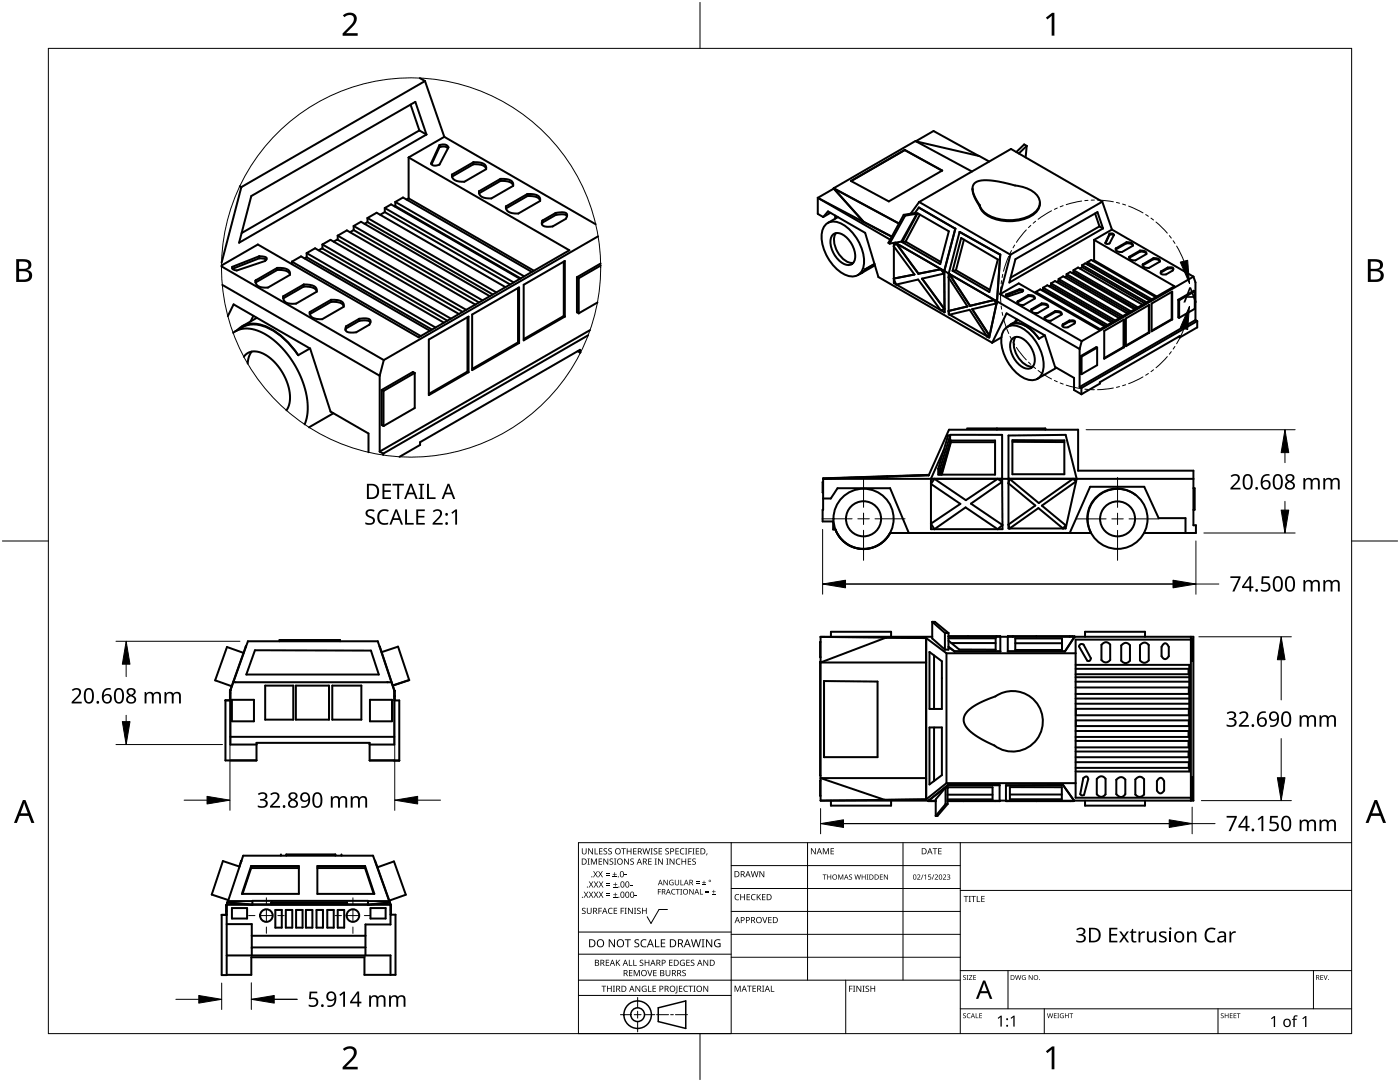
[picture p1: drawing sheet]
<svg xmlns="http://www.w3.org/2000/svg" width="279mm" height="216mm" viewBox="0 0 279 216" stroke-linecap="round" stroke-linejoin="round" font-family="sans-serif">
<g fill="none" stroke="#000" stroke-width=".4">
<path d="M83.8 15.6l1 .6M84.8 16.2l3.9 11.1M84.8 16.2l-36.6 21.1M47.9 37.2l.3 .1M48.2 37.3l-4 15.1M50.2 39.1l32.7-18.8 2.2 6.5-37.4 21.6zM81.5 31.4l32.1 18.5-30.1 17.4-32-18.5-7.3 4.2M81.5 39.6l-.4 .2M81.5 31.4v8.2M81.5 39.6l25.1 14.4M81.9 20.9l1.8 5.1M83.7 26l-35.5 20.5"/>
<path d="M83.7 26l1.4 .8M87.7 29.4a1.45 1.45 0 0 1 1.7 .2M87.7 29a1.31 1.31 0 0 1 1.8 .4l-1.8 3.4a1.23 1.23 0 0 1-1.7-.2zM87.7 29.4l-1.6 3.4M87.7 29v.4M88.7 27.3l-7.2 4.1M88.7 27.3l30.2 17.4M94.5 32.4h.6a1.6 1.6 0 0 1 1.9 1v.4l-4.3 2.5h-.6a1.53 1.53 0 0 1-1.9-1.5M94.5 32.8a2.36 2.36 0 0 1 2.5 .8M94.5 32.8l-4.3 2.5v-.5M94.5 32.4v.4M94.5 32.4l-4.3 2.4"/>
<path d="M99.9 36.1a2.36 2.36 0 0 1 2.5 .8M99.9 35.7h.6a1.6 1.6 0 0 1 1.9 1v.4l-4.3 2.5h-.6a1.53 1.53 0 0 1-1.9-1.4M99.9 36.1l-4.3 2.5v-.4M99.9 35.7l-4.3 2.5M99.9 35.7v.4M105.3 38.7h.6a1.6 1.6 0 0 1 1.9 1.1v.3l-4.4 2.5h-.6a1.53 1.53 0 0 1-1.8-1.4M105.3 39.1a2.36 2.36 0 0 1 2.5 .8M105.3 38.7v.4M105.3 38.7l-4.3 2.5M105.3 39.1l-4.3 2.5v-.4M163.2 39.5l14.8 7.7M163.2 39.5l14.4 8.3"/>
<path d="M163.2 39.5v3.2l1.1 .6M166.4 37.6l13 7M166.4 37.6h.1M166.4 37.6l6 6.7M166.4 37.6l-3.2 1.9M169.8 36.1l10.8-6.2 7.4 4.1-10.6 6.2zM180.6 29.9v.1M180.6 30l7.4 4.1M180.6 30l-10.7 6.1M182.8 28.2l3.5-2.1 9 5M182.8 28.2l12.6 2.9 2 1.1M194 34.2l-11.3-6.1-16.3 9.5"/>
<path d="M194.1 37.6a5.9 5.9 0 0 0 1.4 3.5M194.5 36.6a5.1 5.1 0 0 1 4.2-.5l3.9 .9a6.2 6.2 0 0 1 4.6 2.2 2.44 2.44 0 0 1-1.1 3.5 9.1 9.1 0 0 1-9.5-.2l-.9-1-.2-.6a5.7 5.7 0 0 1-1.4-3.7zM204.9 29.1l-.5-.3-1.6 1.5M204.9 29.1l-1.6 1.5M204.9 29.1l-.2 2.3M44.2 53.1l32.4 18.7M44.4 56.8l31.4 18.2M46.4 53.2v.4M51.7 51.1l1.3 .2 .2 .2v.2l-.3 .4-5.7 1.9a.67 .67 0 0 1-.8-.8M51.7 51.5l1.5 .3M51.7 51.5l-5.3 2.1M51.7 51.1v.4"/>
<path d="M51.7 51.1l-5.3 2.1M55.3 53.9a2.36 2.36 0 0 1 2.5 .8M55.3 53.5h.7a1.6 1.6 0 0 1 1.9 1v.3l-4.4 2.6h-.6a1.5 1.5 0 0 1-1.9-1.4M55.3 53.9l-4.3 2.5v-.4M55.3 53.5l-4.3 2.5M55.3 53.5v.4M58.3 52.2l1.8-1 25.7 14.8M58.3 52.2v.5M58.3 52.2l25.7 14.9M60.6 57.2a2.5 2.5 0 0 1 2.6 .8M60.6 56.8h.7a1.68 1.68 0 0 1 1.9 1.1v.3l-4.1 2.4a2.19 2.19 0 0 1-2.5-.7l-.1-.8M60.6 56.8v.4"/>
<path d="M60.6 57.2l-4.1 2.3v-.4M60.6 56.8l-4.1 2.3M61.2 50.5l25.7 14.9M61.2 50.5l1.7-1 25.7 14.9M61.2 50.5v.8M61.2 51.3l-.4 .3M61.2 51.3l25 14.5M64.4 48.8l1.6-.9 25.6 14.8M64.4 48.8l25.6 14.8M64.4 49.5l-.8 .4M64.4 48.8v.8l24.9 14.4M66.1 59.8h.6a1.56 1.56 0 0 1 1.9 1.1v.3l-4.3 2.5h-.6a1.53 1.53 0 0 1-1.9-1.4"/>
<path d="M66.1 59.8v.4M66.1 59.8l-4.3 2.5M67.4 47v.8l24.9 14.4M67.4 47l1.8-1 25.7 14.8M67.4 47.8l-.8 .4M67.4 47l25.6 14.8M70.6 45.1l1.4-.8 25.8 14.8M70.6 45.9l-.8 .4M70.6 45.9l25 14.5M70.6 45.1l25.7 14.8M70.6 45.1v.8M73.3 43.5l1.9-1.1 25.7 14.9"/>
<path d="M73.3 44.3l-.6 .4M73.3 44.3l25.1 14.5M73.3 43.5l25.8 14.9M73.3 43.5v.8M76.8 42.3l-.9 .6M76.8 41.5v.8M76.8 42.3l25 14.5M76.8 41.5l25.7 14.9M76.8 41.5l1.3-.7 25.7 14.8M78.9 40.3l1.5-.9 25.7 14.9M78.9 41.1l-.1 .1M78.9 40.3v.8"/>
<path d="M78.9 41.1l25 14.5M78.9 40.3l25.7 14.8M103.4 57.5v10.8M104.5 56.8l8.2-4.7v11.1l-8.2 4.7zM108.3 44v.4M108.3 44.4l-.2 .3M110.9 42.9a2.12 2.12 0 0 1 2.3 .2M110.9 42.5a2.63 2.63 0 0 1 2.2 .2l.1 .2-.3 .8-2.6 1.5h-.6a1.35 1.35 0 0 1-1.6-.5l.2-.7M110.9 42.9l-2.6 1.5M110.9 42.5l-2.6 1.5M110.9 42.5v.4M112.5 52.2v10.9"/>
<path d="M115.1 55.3v7l.4 .2M115.1 55.3l.4 .2M115.5 55.5v7M119.4 47.2l-42.8 24.6M119.9 52.6l-4.8 2.7M119.9 53l-4.4 2.5M164.3 43.3l.9-1.1 7.5 4.3 2.6 8.8 22.7 13.1M164.7 44.9a2.88 2.88 0 0 1 3.9 .1 8.9 8.9 0 0 1 3.7 8.3 2.39 2.39 0 0 1-3.7 1.5 8.9 8.9 0 0 1-4.5-8.7zM165.7 42.5l-1.4 .8M166.1 47a1.95 1.95 0 0 1 2.9 .4 4.4 4.4 0 0 1 1.3 5 1.95 1.95 0 0 1-2.9-.5 4.4 4.4 0 0 1-1.3-4.9zM166.7 43v.6M166.8 46.5a3.9 3.9 0 0 0 .7 4.4 3.2 3.2 0 0 0 2.8 1.6"/>
<path d="M167.2 43.3l-2 1.2M172.7 53.7l-.8 .8M172.7 53.7v.1M172.7 53.8l-.4 .4-.6 .4M174.5 52.7l-1.8 1.1M174.6 52.9l-3.4 2M178.4 48.5v.6M178.4 49.2v6.4M178.4 55.7v.8l.4 .2M178.4 55.6h.1M178.6 48.4l9.8 5.7M178.8 48.6l-.4 .5 4.1 5.7-4.1 .8"/>
<path d="M178.8 48.6l4.5 6M178.9 56.8l8.8 5.1M180.4 42.9l-3.1 5.6 .2 .1M180.4 42.9l.2 .1M180.6 43l-3.1 5.6M180.7 48.2l-.6 .1M180.7 48.2l7.1 4.1M183 42.6l-3.1 5.6-2.4 .4M183 42.6l-.3-.1-2.3 .4M183 42.6l-2.4 .4M183.1 42.6l6.3 3.6-1.8 6.5-7.5-4.4zM183.3 54.6l4.5-.9 .6 .9-4.4 1 4.5 6-.7 .3-4.6-6.1-4.4 1-.4-1.2"/>
<path d="M183.4 41.4l7.3 4.2M183.4 41.4l-.8 1.1M183.4 41.4h.1M183.4 40.3l-1.7 2.3M183.4 40.3l18.3 10.5M183.6 42.8l-2.9 5.4M188.4 54.1l.1 8.2M188.5 54.1l27 15.5M188.5 54.1v8.2M188.5 54.1h-.1M189.3 54.6v.6M189.3 55.4v6.7"/>
<path d="M189.3 54.6l9.7 5.6M189.3 54.6h.1M189.4 54.7l-.1 .7 3.8 5.8-3.8 .9M189.4 54.7l4.2 6.3M190.7 45.6l-2.3 8.5M190.7 45.6l-2.2 8.5M190.8 53.9l6.8 3.9M190.8 53.9l-.7 .1M191.5 46.3l8.1 4.5M191.5 46.3l-2.2 8.3M191.5 46.3h.1M191.8 47.5l7.3 4.3-1.7 6.5-7.3-4.3z"/>
<path d="M192.4 47.8l-1.6 6.1M195.5 40.9v.2M198.4 59.9l.4 .6M198.4 59.9l-4.8 1.1M198.4 59.9h.1M199.6 58.7l16.3 9.4M199.6 50.8l-.6 9.3M200.8 58.8v.1M201.7 50.8l-2.1 7.9M202.7 51.7l16.3-9.4 1.1 3.3-18.7 10.8zM203.4 57.7l.7 .1 .1 .2-.2 .2-2.8 .9-.4-.1v-.2M203.4 57.9l.8 .2"/>
<path d="M203.4 57.9l-2.6 1.1M203.4 57.7v.2M203.4 57.7l-2.6 1.1M205.2 59.1a1.18 1.18 0 0 1 1.3 .4M205.2 58.9l1.1 .1 .2 .3v.3l-2.2 1.2a.86 .86 0 0 1-1.2-.7M205.2 59.1l-2.1 1.2v-.2M205.2 58.9l-2.1 1.2M205.2 58.9v.2M206.7 58.3l.9-.6 12.9 7.5M206.7 58.3v.2M206.7 58.3l12.9 7.4M207.5 40.4a3.1 3.1 0 0 1-2.1 2.9 9.2 9.2 0 0 1-8.8-.6l-.9-1-.2-.6"/>
<path d="M208.2 57.4l12.8 7.4M208.2 57.4l.8-.5 12.9 7.5M208.2 57.4v.4M208.2 57.8l-.2 .1M208.2 57.8l12.5 7.2M209.8 56.5l.8-.4 12.8 7.4M209.8 56.9l-.4 .2M209.8 56.5l12.8 7.4M209.8 56.5v.5l12.4 7.2M211.3 55.7l.9-.6 12.8 7.4M211.3 56l-.4 .3M211.3 55.7v.4l12.4 7.2"/>
<path d="M211.3 55.7l12.8 7.4M212.9 54.7l.7-.4 12.9 7.4M212.9 55.1l-.4 .2M212.9 55.1l12.5 7.2M212.9 54.7l12.8 7.4M212.9 54.7v.4M214.2 53.9l1-.5 12.8 7.4M214.2 54.3l-.2 .2M214.2 54.3l12.6 7.2M214.2 53.9l12.9 7.4M214.2 53.9v.4M216 52.9l.6-.4 12.9 7.5"/>
<path d="M216 53.3l-.5 .3M216 52.9v.4M216 53.3l12.5 7.2M216 52.9l12.8 7.4M217 52.3l.8-.4 12.9 7.4M217 52.7v.1M217 52.3v.4M217 52.7l12.5 7.2M217 52.3l12.9 7.4M218.4 47.9l16 9.2-15.1 8.7-16-9.2-3.7 2.1M218.4 47.9v4M218.4 51.9l12.5 7.3"/>
<path d="M218.4 51.9l-.3 .2M218.5 42.6l.9 2.6M219.4 45.2l-17.7 10.2M219.4 45.2l.7 .4M220 40.2l1.9 5.6M220 40.2l-18.2-10.5-18.4 10.6M220 40.2l-18.3 10.6M221.4 46.8h.6l.3 .2M221.4 46.6a.66 .66 0 0 1 .9 .3l-.9 1.7a.62 .62 0 0 1-.8-.1zM221.4 46.8l-.8 1.7M221.4 46.6v.2M221.9 45.8l-3.5 2.1"/>
<path d="M221.9 45.8l16.3 9.4M224.8 48.3l1 .2 .3 .2v.3l-2.2 1.3a.88 .88 0 0 1-1.2-.7M224.8 48.5a1.18 1.18 0 0 1 1.3 .5M224.8 48.5l-2.1 1.3v-.2M224.8 48.3v.2M224.8 48.3l-2.1 1.3M227.5 50.2a1.18 1.18 0 0 1 1.3 .4M227.5 50l1 .2 .3 .2v.3l-2.2 1.3a.88 .88 0 0 1-1.2-.8M227.5 50.2l-2.1 1.2v-.2M227.5 50l-2.1 1.2M227.5 50v.2M230.2 51.5l1 .2 .2 .2 .1 .3-2.2 1.3a.88 .88 0 0 1-1.2-.8"/>
<path d="M230.2 51.7a1.18 1.18 0 0 1 1.3 .4M230.2 51.5v.2M230.2 51.5l-2.1 1.2M230.2 51.7l-2.1 1.3v-.3M231.7 54.2v.2M231.7 54.4l-.1 .1M233 53.6a1.06 1.06 0 0 1 1.2 .1M233 53.4h.9l.2 .1v.3l-.1 .2-1.3 .8-.9-.1-.2-.2 .1-.3M233 53.6l-1.3 .8M233 53.4l-1.3 .8M233 53.4v.2M233.8 58.3v5.4"/>
<path d="M235.1 59.8v3.5l.2 .1M235.1 59.8l.2 .1M235.3 59.9v3.5M238.2 55.2l.4 1.2v7.5M238.2 55.2l-22.3 12.9M238.4 58.1v3.5l-3.1 1.8M238.4 58.1l-.1-.1-3.2 1.8M238.4 58.1l-3.1 1.8M45.5 63.1l1.1-2.4 15.3 8.9 4.1 12.5 7.5 4.4v3.7M46.5 66.4l1.1-.6 1.2-.2h1.3l1.5 .4 1.5 .8 1.4 1 1.5 1.3 1.3 1.5 1.2 1.6 1.1 2 .8 1.9 .6 1.9 .3 1.9 .1 1.8-.2 1.6-.4 1.4M47 66.1a6.2 6.2 0 0 1 7.8 .1 16.6 16.6 0 0 1 4.7 4.7M47.3 65.9a4.6 4.6 0 0 1 5.5-.9 14.7 14.7 0 0 1 6.7 5.9"/>
<path d="M48.7 71.2l.5-.6 .7-.4 .9-.1 .9 .1 1.9 1 1.8 1.8 1.5 2.3 .8 2.5 .1 2.3-.2 1-.4 .8M50.2 70.2l-.5 1-.3 1.4M50.6 63l-.6 1.1M51.3 63.4l-3 1.7M61.9 69.5l-2.4 1.4M66.1 60.2a2.32 2.32 0 0 1 2.5 .8M66.1 60.2l-4.3 2.5v-.4M69.1 65.1v.4M69.1 65.5l-.2 .3M71.7 64a2.16 2.16 0 0 1 2.2 .3M71.7 63.6l.7-.1a1.29 1.29 0 0 1 1.6 .6l-.3 .7-2.6 1.5-.6 .1a1.35 1.35 0 0 1-1.6-.6l.2-.7M71.7 63.6v.4"/>
<path d="M71.7 63.6l-2.6 1.5M71.7 64l-2.6 1.5M75.8 75v15.1M76.2 77.8v7l.3 .2M76.2 77.8l.3 .2M76.5 78v7M76.6 71.8l-.8 3.2M82.8 74.4l-.4-.2-6.2 3.6M82.8 74.4v7l-6.3 3.6M82.8 74.4l-6.3 3.6M85.6 67.8l7.9-4.6v11.1l-7.9 4.5zM93.3 63.3v10.8"/>
<path d="M93.3 74.1l-7.7 4.5M93.3 74.1l.2 .2M94.2 62.8l9.4-5.4v11l-9.4 5.5zM103.4 68.3l-9.2 5.3M103.4 68.3l.2 .1M112.5 63.1l-8 4.6M112.5 63.1l.2 .1M115.3 70.1l.5 .2M115.8 70.3v-.5l-32 18.4v.6l-4.1 2.3M115.9 70.3h-.1M117.4 66.9l-40.9 23.6M117.7 65.9l-41.9 24.2"/>
<path d="M119.2 60.4l-3.7 2.1M187.8 61.9l.7 .4M189.3 62.1l.2 .7 4-1 3.5 5.3M189.3 62.2v.5l.1 .1M189.5 62.8l7.5 4.3M193.6 61h.1M197 67.1l.4 .2M197.4 66.8h.1M197.4 66.8l-.4 .3M198 68.4l2.9-5.9 7.6 4.4 2.1 6.3 3.7 2.2v2.4l1.5 .9M198.8 60.5l-4.8 1.2 3.4 5.1M199 60.2l-1.6 7.1"/>
<path d="M199 60.1h.1M199 60.1l-1.6 7.2M199 60.1v.1M199.9 67.3l-1.9 1.1M200.6 65.6a2.87 2.87 0 0 1 3.8 .1 8.9 8.9 0 0 1 3.7 8.3 2.38 2.38 0 0 1-3.7 1.5 8.9 8.9 0 0 1-4.4-8.7zM201.1 65.2a3.3 3.3 0 0 1 4.4 .4l1.8 2M201.2 65.1a2.6 2.6 0 0 1 3.6 0 8.4 8.4 0 0 1 2.5 2.5M202 67.7a1.95 1.95 0 0 1 2.9 .5 4.4 4.4 0 0 1 1.2 4.9 1.95 1.95 0 0 1-2.8-.5 4.4 4.4 0 0 1-1.3-4.9zM202.7 67.2a3.9 3.9 0 0 0 .7 4.4 3.2 3.2 0 0 0 2.7 1.5M202.9 63.7l-.3 .5M203.2 63.9l-1.5 .8M207.9 60.7a1.25 1.25 0 0 1 1.3 .5"/>
<path d="M207.9 60.5l1 .2 .3 .2v.4l-2.1 1.2a.85 .85 0 0 1-1.3-.8M207.9 60.5v.2M207.9 60.7l-2.1 1.2v-.2M207.9 60.5l-2.1 1.2M208.5 66.9l-1.2 .7M210.6 62.3a1.16 1.16 0 0 1 1.3 .4M210.6 62.1l1 .1 .3 .2v.4l-2.2 1.2a.88 .88 0 0 1-1.2-.7M210.6 62.1v.2M210.6 62.3l-2.1 1.2v-.2M210.6 62.1l-2.1 1.2M210.8 73.4l-3.8 2.2M212.1 64.7v.2"/>
<path d="M212.1 64.9l-.1 .2M213.4 64.2a1.08 1.08 0 0 1 1.1 .1M213.4 64h1l.1 .4-.1 .1-1.3 .8h-.9l-.2-.3 .1-.3M213.4 64v.2M213.4 64l-1.3 .7M213.4 64.2l-1.3 .7M215.5 69.6v7.6M215.5 77.2l.3 .2M215.7 71.1v3.5l.1 .1M215.7 71.1l.1 .1M215.8 77.4v1.3M215.8 71.2v3.5"/>
<path d="M215.9 68.1l-.4 1.5M219 69.4l-.2-.1-3.1 1.8M219 69.4v3.5l-3.2 1.8M219 69.4l-3.2 1.8M220.4 66l3.9-2.3v5.6l-3.9 2.3zM224.2 69.2l-3.8 2.3M224.2 63.8v5.4M224.2 69.2l.1 .1M224.7 63.5l4.7-2.7v5.6l-4.7 2.7zM229.3 60.9v5.4M229.3 66.3l-4.6 2.7M229.3 66.3l.1 .1"/>
<path d="M229.8 60.6l4.1-2.4v5.5l-4.1 2.4zM233.8 63.7l-4 2.3M233.8 63.7h.1M235.2 67.2l.3 .1M235.5 67.3v-.2l-16 9.2v.2l-3.7 2.2M238.6 63.9l.3 .2M238.6 63.9l-23.1 13.3M238.9 64.1l-23.1 13.3M238.9 64.1v1.2l-3.4 2M66.5 82.5l-4.8 2.8M75.8 90.1l.7 .4M76.5 90.5v.3"/>
<path d="M164.3 95.5h.1M164.3 95.5l-.1 8.5h2.1v1.7h.4a6 6 0 0 0 5.3 3.8 6 6 0 0 0 5.6-3.1M164.3 96.2h-.1v2.1h.1M164.3 99.5h1.5l1.3-2.1h10.5l3.8 9M164.3 95.5h73.9M177.1 95.1h.1M185.3 94.8l-21 .7M185.3 94.9l4.1-9.2h25.8v8.2h23v10.9h.5v1.6h-10.4M185.3 94.9l-21 .6M185.3 94.9v-.1l-21 .7M186.5 95.5l6.3 4.3 6.3-4.3 .9 .7-6.2 4.3 6.3 4.3-1 .8-6.4-4.4-6.2 4.4-.7-1.1 5.9-4-5.9-3.9zM187.2 93.5v1.2h.4"/>
<path d="M187.2 93.5h.4M187.6 93.5v1.2M189.6 86.9h-.4l-2 6.6M189.6 86.9l-2 6.6M189.6 86.9v1.2l-2 6.6M189.6 86.9l.1-.1h10.3l.1 18.8h-14.3v-10.1l2.6-5.7M189.8 87.9v.3M189.8 88.2h8.8M189.8 87.9h8.8v6.8h-10.7zM189.8 88.2l-1.9 6.5M193 85.5h15.6v.2M199 85.5v.2"/>
<path d="M201.3 86.9l11.4-.1 2.2 8.7-2.2 9.9h-11.4zM201.5 95.5l5.8 4.9 6.8-4.9 .7 .6-6.9 4.8 4.8 3.9-.5 .6-5-4-5.7 4-.2-.7 5.3-3.8-5.3-4.5zM202 88.2h10.4M202 87.8l10.4 .1v6.7h-10.4zM214.9 95.5h.1M226.7 98.8a6 6 0 0 0-7.6 .1 6 6 0 0 0-1.4 7.5h-40.1M238.2 97.4h.2v4.3h-.2M166.3 104v.2M166.7 105.7a6 6 0 0 0 5.3 3.9 6 6 0 0 0 5.7-3.2M177.6 106.3v.1M213.5 106.4l4.1-9.3h10.8l2.8 6.3h5.4v3M45.9 138.3h.1"/>
<path d="M45.9 137.8v2M45.9 137.7l.1 .1M46 139.8l-1-.1v12h6.2v-3.5h22.6v3.5h5.9M46 137.8l3.5-9.8h25.9l3.3 9.8M46 137.8l-.1 2M46 137.8v10.8h5.2M46.3 139.6h4.4v4.3h-4.4zM46.6 136.1h31.5M47 136.1h.1M48.6 130.3l-3.3-1.2-2.4 6.7 3.3 1.1M49.1 129l-3.2 8.7M49.1 129h.1"/>
<path d="M50.9 129.8h23.1l1.6 4.8h-26.4zM52.9 136.8h5.6v6.8h-5.6zM55.8 128v-.3h12.1v.3M59 136.8h6.7v6.8h-6.7zM66.3 136.8h5.8v6.8h-5.8zM73.8 139.6h4.4v4.3h-4.4zM75.7 129l3 8.8M76.2 130.1l3.2-1.1 2.3 6.7M77.3 136.1h.1M77.4 136.1h.1M78.7 137.8v10.8h-4.9M78.7 139.8h1v12l-1-.1"/>
<path d="M78.7 137.8l.1 2M78.7 137.8v2M78.7 138.9h.1M81.7 135.7l-3.3 1.1M163.8 128.1h-.1v3h.1M163.8 132.1h-.1l.1 22.7M163.8 127.1v32.7M163.8 127.1l13 .1M163.8 127.1h22.2M164.5 135.9l10.6 .1v15.1h-10.6zM165.8 127.1v-1h12v1M176.8 127.2l8 .1"/>
<path d="M176.8 127.2h.1M176.8 127.2l-13 5h21M184.8 127.3v32.2M184.8 127.3h.1M184.8 127.3l4.1 3.1M185.5 130.1l2.5 1.8v9.6h-2.5zM186 124.1v3.3l2.6 2.2M186 124.1l2.6 2.2M186 124.1h.6l2.7 2.2M186.4 130.8v10.7M188.6 126.3h.7M188.6 126.3v3.3"/>
<path d="M188.9 130.4v25.9M188.9 130.4h25.8M189.3 127h10.3M189.3 127h10.3v3h-9.1M189.3 127.4h9.4v2.2h-7.3l-2.1-1.8M189.3 129l1.2 1M189.3 129.1l1.2 .9M189.3 126.3v3.3h-.7M189.9 128.3h8.8M190.5 130h9.1M190.5 130h.1M193.2 127h.1"/>
<path d="M198.9 127h.1M199.6 127.1h1.5M201.1 127h13.4M201.1 130h11.4M202.1 127h.1M202.6 127.4h9.3v2.3h-9.3zM202.6 128.3h9.3M206.8 127h.1M212.5 130h.1M213.5 127h.1M214.1 127h-13v3h11.4M214.5 127.1h23.7v32.7h-23.8"/>
<path d="M214.5 127v.1M214.5 127l-2 3M214.5 127.1l-2 2.9M214.7 137.2h22.6v1.3h-22.6M214.7 139.4h22.6M214.7 133.5h22.5v1h-22.5M214.7 135.1h22.6M214.7 136h22.6M214.7 132.7h22.6v21.2h-22.6M215.5 128.7l.2-.2 .5 .1 1.5 2.8-.2 .5-.5-.1-1.7-2.8zM216.5 127.1v-1h12v1M219.8 128.7a1 1 0 0 1 1.8-.1v3.1a1.03 1.03 0 0 1-1.8 0z"/>
<path d="M223.8 128.8a1 1 0 0 1 1.7 0v3a1.03 1.03 0 0 1-1.7 0zM227.5 128.7a1 1 0 0 1 1.8 0v3.1a1.03 1.03 0 0 1-1.8 0zM232.2 128.5a.65 .65 0 0 1 .7 0 .65 .65 0 0 1 .4 .6v1.8a.73 .73 0 0 1-.8 .6 .73 .73 0 0 1-.7-.6v-1.8zM237.7 127.5h.2v4.4h-.2M237.7 127.6h-23v31.6h23M237.7 127.1v32.7M46 147h32.7M163.8 159.8h21.5M163.8 155.8h-.1v3h.1M165.8 159.8v1h12v-1M176.6 159.6h.1M184.8 159.5h.1"/>
<path d="M184.8 155.3h-21l12.8 4.3M184.8 159.5l-21 .3M185.3 159.8l1.4 .1M185.5 145.2h2.5v9.5l-2.5 1.8zM186 159.8v.1M186.4 145.2v10.6M188.7 157.1l-2 2.4v3.3M188.7 157.1h.4v3.3M188.7 157.1v3.3M188.9 156.3h25.8M188.9 156.3l-4.1 3.2M189.1 159.8h10.5"/>
<path d="M189.1 157.3l.2-.2h8.8v2.4h-9M189.1 158.6h9M189.2 156.6h10.3v3.3M189.2 156.6l-3.9 3.2h1.4M189.2 156.6l-3.9 3.2M192.3 159.8v.1M193.2 141.8a15 15 0 0 1 5.5-2.8 6 6 0 0 1 9.4 5.1 6 6 0 0 1-9.6 4.7 12.8 12.8 0 0 1-5.8-4 2.27 2.27 0 0 1 .5-3zM198.6 159.8v.1M199.5 159.8h1.3M199.6 159.8v.1h-10.5M201 159.8v.1M201.5 157.1h10.4v2.4h-10.4z"/>
<path d="M201.5 158.5h10.4M206.8 159.8v.1M212.2 156.6l-11.4 .1v3.2l13.5-.1M212.2 156.6v.1M212.2 156.7l2.2 3.1M212.2 156.6l2.2 3.2M212.2 156.7h-11.4M213.6 159.8v.1M214.4 159.8h-13.6M214.4 159.8h.1M214.7 152.1h22.6v1.1h-22.6M214.7 150h22.5v1.1h-22.5"/>
<path d="M214.7 145.9h22.5v1.1h-22.5M214.7 147.8h22.5v1.3h-22.5M214.7 140.4h22.6M214.7 141.4h22.6v1.3h-22.6zM214.7 143.7h22.6v1.2h-22.6zM216.2 155.3a.51 .51 0 0 1 .6-.4 .51 .51 0 0 1 .4 .6l-.9 3.1a.48 .48 0 0 1-.7-.1zM216.5 159.8v1h12v-1M218.9 155.4a1 1 0 0 1 1.7 0v3.1a1 1 0 0 1-1.7 0zM222.8 155.6a1.05 1.05 0 0 1 1.8-.1v3a.99 .99 0 0 1-.9 .5 .99 .99 0 0 1-.9-.5zM226.8 155.3l.5-.3h.4l.6 .5v3a1.03 1.03 0 0 1-1.7 0v-3zM231.3 155.4a.64 .64 0 0 1 .7-.1 .64 .64 0 0 1 .3 .6v1.8a.73 .73 0 0 1-.7 .6 .73 .73 0 0 1-.7-.6v-1.8zM237.7 155.1h.2v4.4h-.2"/>
<path d="M45.5 179.8h4.9M45.5 179.6l-.3 1M47.8 172.9l-3.3-1.1-2.2 6.7 3.3 1.1M48.1 171.8l-.3 1.1M48.1 171.8h.1M50.1 173.2l-1.7 5.2M50.1 172.8v.4M50.1 172.8h9.5v5.6h-11.3zM50.1 173.2h9.5M56.1 170.5v.2M57.1 170.7v-.2h9.8v.2M63.3 172.8h9.6l1.8 5.6h-11.4z"/>
<path d="M63.3 173.2h9.6M68.1 170.5v.2M72.9 172.8v.4M72.9 173.2l1.7 5.2M73.4 179.8h4.3M74.9 171.8l3 8.7M74.9 171.8h-.1M75.3 173.1l3.3-1.2 2.4 6.6-3.3 1.2M188.7 160.4h.4M188.7 160.4l-2 2.4M189.1 160.4l-2 2.4h-.4M45.1 181.8h.1"/>
<path d="M45.2 180.6v2M45.2 180.6h.1M45.2 180.6v14h-1v-12.1l1 .1M45.2 180.6h-.1v2M45.2 190.6h32.7v3.9M45.2 184.4h5v6.2M45.3 180.5h32.7v2M45.3 180.5l3.2-9.8h25.9l3.5 9.8M45.3 180.5l-.1 .1M46.3 181.2h3v2.1h-3zM50.2 189h22.7M50.2 186.7h22.7"/>
<path d="M50.4 180.5l-5-.4 5 .4v-.7h23v.7l4.4-.4-4.4 .4M50.4 180.4h23M54.2 180.1h15.1v.3h-15.2zM54.2 180.1h15.1M54.9 181.6h1.3v3.5h-1.3zM57 181.6h1.3v3.5h-1.3zM59.1 181.6h1.3v3.5h-1.3zM61.1 181.6h1.2v3.5h-1.2zM63.2 181.6h1.3v3.5h-1.3zM65.3 181.6h1.3v3.5h-1.3zM67.4 181.6h1.3v3.5h-1.3zM69.2 182.7a1.26 1.26 0 0 1 1.7-1.2 1.26 1.26 0 0 1 .4 2.1 1.26 1.26 0 0 1-2.1-.5v-.4"/>
<path d="M73.9 181.2h3.1v2.1h-3.1zM77.9 182.5h1v12h-6.2v-3.5h-22.5v3.5h-5M77.9 180.5v4h-5v6.1M78 180.5v2M78 181.6h.1"/>
<circle cx="172.3" cy="103.5" r="3.5"/>
<circle cx="172.3" cy="103.5" r="6"/>
<circle cx="223" cy="103.5" r="6"/>
<circle cx="223" cy="103.5" r="3.5"/>
<circle cx="53.2" cy="182.7" r="1.26"/>
</g>
<circle cx="82" cy="53.4" r="37.8" fill="none" stroke="#000" stroke-width=".2"/>
<path d="M9.7 9.7h260v196.5h-260z" fill="none" stroke="#000" stroke-width=".2"/>
<path d="M139.7 .5v9.2M.5 108h9.2M269.7 108h9.2M139.7 206.2v9.2" fill="none" stroke="#000" stroke-width=".2"/>
<g fill="#000">
<path d="M68.4 3.1a1.64 1.64 0 0 1 2.8 .4 2.52 2.52 0 0 1-1.2 2.2l-.9 .9h2.3v.5h-3v-.4l1.2-1.2a1.95 1.95 0 0 0 .9-2.2 1.23 1.23 0 0 0-1.8 .1zM208.7 3.5l1.3-.9h.4v4.5h-.5v-4l-.9 .8zM68.4 209.3a1.64 1.64 0 0 1 2.8 .4 2.52 2.52 0 0 1-1.2 2.2l-.9 1h2.3v.5h-3v-.5l1.2-1.2a1.95 1.95 0 0 0 .9-2.1 1.23 1.23 0 0 0-1.8 .1zM208.7 209.8l1.3-1h.4v4.6h-.5v-4l-.9 .7z"/>
<path d="M3.2 51.7h1.3a1.28 1.28 0 0 1 1.7 1.3 1.04 1.04 0 0 1-.8 .9 1.23 1.23 0 0 1 1 1.5 1.23 1.23 0 0 1-1.6 .9h-1.6zM3.8 54.1v1.7h.9a.86 .86 0 0 0 1.1-.9 .86 .86 0 0 0-1.1-.8zM3.8 52.2v1.4h.8a.78 .78 0 0 0 1.1-.7 .78 .78 0 0 0-1.1-.7z"/>
<path d="M273 51.7h1.3a1.28 1.28 0 0 1 1.7 1.3 1.04 1.04 0 0 1-.9 .9 1.23 1.23 0 0 1 1 1.5 1.23 1.23 0 0 1-1.5 .9h-1.6zM273.6 54.1v1.7h.9a.86 .86 0 0 0 1.1-.9 .86 .86 0 0 0-1.2-.8zM273.6 52.2v1.4h.8a.78 .78 0 0 0 1-.7 .78 .78 0 0 0-1.1-.7z"/>
<path d="M4.6 159.6h.5l1.8 4.6h-.6l-.6-1.4h-1.8l-.5 1.4h-.6zM4.8 160.2l-.7 2.1h1.4z"/>
<path d="M274.3 159.6h.5l1.8 4.6h-.6l-.5-1.4h-1.8l-.6 1.4h-.6zM274.6 160.2l-.7 2.1h1.4z"/>
</g>
<g fill="none" stroke="#000" stroke-width=".2">
<path d="M145.9 168.1v38.1h-30.5v-38.1h154.3M145.9 172.7h45.7M145.9 177.3h45.7M161.2 168.1v27.5M180.2 168.1v27.5M191.6 168.1v38.1M191.6 177.7h78.1M115.4 198.6h30.5M115.4 195.6h76.2M115.4 190.4h30.5M115.4 186h30.5M127.3 199v2.1"/>
<path d="M133.2 181.5h-1.7l-1.6 2.8-.7-1.4M145.9 181.9h45.7M145.9 186.4h45.7M145.9 191h45.7M168.8 195.6v10.6M191.6 193.7h78.1M201.2 193.7v7.6M262.1 193.7v7.6M123.8 202.5h2.1M126.6 202.5h1.3M127.3 201.8v1.4M127.3 203.8v2.1"/>
<path d="M128.6 202.5h2.1M131 202.5h2.4M133.8 202.5h.6M134.8 202.5h2.4M191.6 201.3h78.1M208.4 201.3v4.9M243.1 201.3v4.9"/>
</g>
<g fill="#000">
<path d="M116.1 169.3h.2v.8a.32 .32 0 0 0 .3 .3 .32 .32 0 0 0 .3-.3v-.8h.2v.8a.47 .47 0 0 1-.5 .4 .47 .47 0 0 1-.5-.5zM116.5 177.9h.2l.3 .5 .3-.5h.1l-.4 .6 .4 .6h-.1l-.3-.5-.4 .5h-.1l.4-.6zM117.3 171.3h.4l-.1 .1v1l.1 .1h-.4l.1-.1v-1zM117.4 169.3h.2l.6 1v-1h.1v1.2h-.1l-.7-1v1h-.1zM117.5 177.9h.2l.3 .5 .3-.5h.1l-.4 .6 .4 .6h-.1l-.4-.5-.3 .5h-.1l.4-.6zM117.5 175.9h.2l.3 .5 .3-.5h.1l-.4 .6 .5 .6h-.2l-.3-.5-.4 .5h-.1l.4-.6zM117.9 171.3h.3l.3 1 .4-1h.2v1.2h-.1v-1l-.4 1h-.1l-.4-1v1h-.2zM118.7 169.3h.1v1h.6v.2h-.7zM118.4 173.8h.1l.3 .5 .3-.5h.2l-.4 .6 .4 .7h-.1l-.4-.6-.3 .6h-.1l.4-.7zM118.5 177.9h.2l.2 .5 .3-.5h.2l-.4 .6 .4 .6h-.1l-.4-.5-.3 .5h-.1l.4-.6zM118.5 175.9h.2l.3 .5 .3-.5h.1l-.4 .6 .4 .6h-.1l-.3-.5-.4 .5h-.1l.4-.6zM119.5 171.3h.7v.1h-.6v.4h.5v.2h-.5v.4h.6v.1h-.7z"/>
<path d="M119.6 169.3h.6v.1h-.5v.4h.5v.1h-.5v.4h.5v.2h-.6zM119.4 173.8h.1l.3 .5 .3-.5h.2l-.4 .6 .4 .7h-.1l-.4-.6-.3 .6h-.2l.5-.7zM119.5 177.9h.1l.3 .5 .3-.5h.2l-.4 .6 .4 .6h-.1l-.4-.5-.3 .5h-.1l.4-.6zM119.5 175.9h.2l.3 .5 .3-.5h.1l-.4 .6 .4 .6h-.1l-.4-.5-.3 .5h-.1l.4-.6zM120.9 174.6h.8v.1h-.8zM120.9 174.2h.8v.1h-.8zM121 178.7h.8v.1h-.8zM121 178.3h.8v.1h-.8zM121 176.6h.8v.1h-.8zM121 176.3h.8v.1h-.8zM120.5 169.4l.4-.1h.3l-.1 .1a.25 .25 0 0 0-.4-.1 .25 .25 0 0 0 0 .4 .4 .4 0 0 1 .5 .3 .4 .4 0 0 1-.3 .5 .4 .4 0 0 1-.5-.2h.2a.27 .27 0 0 0 .4-.1 .27 .27 0 0 0-.3-.3l-.2-.2zM120.4 171.3h.2l.6 1v-1h.2v1.2h-.2l-.6-1v1h-.2z"/>
<path d="M121.4 169.4l.5-.1h.2v.1a.25 .25 0 0 0-.4-.1 .25 .25 0 0 0 0 .4 .4 .4 0 0 1 .4 .3 .4 .4 0 0 1-.2 .5 .4 .4 0 0 1-.5-.2h.1a.27 .27 0 0 0 .5-.1 .27 .27 0 0 0-.4-.3l-.2-.2zM122.3 174.9h.8v.2h-.8zM122.4 179h.8v.1h-.8zM122.4 177h.8v.1h-.8zM121.7 171.4l.4-.1 .3 .1-.1 .1a.25 .25 0 0 0-.4-.1 .25 .25 0 0 0 0 .4 .4 .4 0 0 1 .5 .3 .4 .4 0 0 1-.3 .5 .4 .4 0 0 1-.5-.3l.2 .1a.27 .27 0 0 0 .4-.2 .27 .27 0 0 0-.3-.3l-.2-.2zM122.6 174h.1v.4h.4v.1h-.4v.4h-.1v-.4h-.3v-.1h.3zM122.7 178.1h.1v.4h.4v.1h-.4v.3h-.1v-.3h-.3v-.1h.3zM122.7 176.1h.2v.3h.3v.2h-.3v.3h-.2v-.3h-.3v-.2h.3zM122.5 171.3h.5l-.2 .1v1l.2 .1h-.5l.2-.1v-1zM124 169.3h.9v.1h-.4v1.1h-.1v-1.1h-.4zM124.7 174.5h.4v.2h-.4zM124.6 171.3h.1l.7 1v-1h.1v1.2h-.2l-.6-1v1h-.1z"/>
<path d="M125.7 176.6h.5v.1h-.5zM125.1 169.3h.1v.5h.7v-.5h.1v1.2h-.1v-.6h-.7v.6h-.1zM125.8 171.4l.5-.1 .2 .1v.1a.25 .25 0 0 0-.4-.1 .25 .25 0 0 0 0 .4 .4 .4 0 0 1 .4 .3 .4 .4 0 0 1-.2 .5 .4 .4 0 0 1-.5-.3l.1 .1a.27 .27 0 0 0 .5-.2 .27 .27 0 0 0-.4-.3l-.2-.2zM126.7 178.6h.4v.2h-.4zM126.4 169.3h.6v.1h-.5v.4h.5v.1h-.5v.4h.5v.2h-.6zM128.2 169.3h.2l.2 1 .3-1h.2l.2 1 .3-1h.1l-.3 1.2h-.1l-.3-1.1-.3 1.1h-.2zM129.4 171.3h.6v.1h-.5v.4h.5v.2h-.5v.4h.5v.1h-.6zM129.8 169.3h.5l-.2 .1v1l.2 .1h-.5l.2-.1v-1zM130.7 171.3h.4l-.1 .1v1l.1 .1h-.4l.1-.1v-1zM130.5 169.4l.4-.1h.3l-.1 .1a.25 .25 0 0 0-.4-.1 .25 .25 0 0 0 0 .4 .4 .4 0 0 1 .5 .3 .4 .4 0 0 1-.3 .5 .4 .4 0 0 1-.5-.2h.2a.27 .27 0 0 0 .4-.1 .27 .27 0 0 0-.3-.3l-.2-.2zM131.3 177.4h.6v.1h-.5v.4h.5v.1h-.5v.5h-.1zM131.4 169.3h.7v.1h-.5v.4h.5v.1h-.5v.4h.5v.2h-.7z"/>
<path d="M131.3 171.3h.2l.7 1-.1-1h.2v1.2h-.2l-.6-1v1h-.2zM132.4 175.6h.2l.6 .9v-.9h.1v1h-.2l-.6-.9v.9h-.1zM133 171.3h.4l-.1 .1v1l.1 .1h-.4l.1-.1v-1zM132.8 169.4l.4-.1h.3l-.1 .1a.25 .25 0 0 0-.3-.1 .25 .25 0 0 0 0 .4 .4 .4 0 0 1 .4 .3 .4 .4 0 0 1-.3 .5 .4 .4 0 0 1-.4-.2h.1a.27 .27 0 0 0 .5-.1 .27 .27 0 0 0-.4-.3l-.2-.2zM133.7 175.7l.5-.2 .2 .1v.1a.45 .45 0 0 0-.7 .4 .45 .45 0 0 0 .6 .4v-.3h-.2v-.1h.3v.5a.6 .6 0 0 1-.8-.1 .6 .6 0 0 1 .1-.8zM134.1 177.5l.4-.1h.3l-.1 .2a.44 .44 0 0 0-.6 .4 .44 .44 0 0 0 .6 .3 .52 .52 0 0 1-.7 0 .52 .52 0 0 1 .1-.8zM133.6 171.3h.2l.7 1v-1h.1v1.2h-.2l-.6-1v1h-.2zM134.9 177.4h.8v.1h-.4v1h-.1v-1h-.3zM135 171.5l.5-.2 .3 .1-.1 .1a.49 .49 0 0 0-.7 .4 .49 .49 0 0 0 .7 .5 .52 .52 0 0 1-.6 0 .52 .52 0 0 1-.2-.6zM134.8 169.3h.7v.1h-.6v.4h.5v.1h-.5v.4h.6v.2h-.7zM134.7 175.6h.1v.7a.28 .28 0 0 0 .3 .2 .28 .28 0 0 0 .3-.2v-.7h.1v.7a.42 .42 0 0 1-.4 .4 .42 .42 0 0 1-.4-.4zM135.8 175.6h.1v.9h.5v.1h-.6z"/>
<path d="M135.8 177.4h.3l-.1 .1v.9l.1 .1h-.3l.1-.1v-.9zM135.8 169.4l.5-.2 .3 .1-.1 .1a.49 .49 0 0 0-.7 .5 .49 .49 0 0 0 .8 .4 .52 .52 0 0 1-.7 .1 .52 .52 0 0 1-.2-.6zM136 171.3h.2v.5h.6v-.5h.1v1.2h-.1v-.5h-.6v.5h-.2zM136.7 169.3h.5l-.2 .1v1l.2 .1h-.5l.2-.1v-1zM137.4 169.3h.7v.1h-.6v.4h.5v.2h-.5v.5h-.1zM137.3 171.3h.6v.1h-.5v.4h.5v.2h-.5v.4h.5v.1h-.6zM137.6 177.4h.1l.6 .9v-.9h.1v1.1h-.1l-.6-.9v.9h-.1zM138.2 169.3h.4l-.1 .1v1l.1 .1h-.4l.1-.1v-1zM138.9 176.2h.7v.1h-.7zM138.9 175.9h.7v.1h-.7zM138.2 171.4l.4-.1 .3 .1-.1 .1a.25 .25 0 0 0-.4-.1 .25 .25 0 0 0 0 .4 .4 .4 0 0 1 .5 .3 .4 .4 0 0 1-.3 .5 .4 .4 0 0 1-.5-.3l.2 .1a.27 .27 0 0 0 .4-.2 .27 .27 0 0 0-.3-.3l-.2-.2zM138.9 169.3h.6v.1h-.5v.4h.5v.1h-.5v.4h.5v.2h-.6z"/>
<path d="M139.7 177.4h.1v1h.5v.1h-.6zM140.1 176.5h.8v.1h-.8zM140.4 175.7h.2v.3h.3v.2h-.3v.3h-.2v-.3h-.3v-.2h.3zM140.8 178h.7v.2h-.7zM140.8 177.7h.7v.1h-.7zM141 170.3h.2l-.3 .4zM142.1 178.4h.7v.1h-.7zM142.4 177.6h.1v.3h.3v.1h-.3v.3h-.1v-.3h-.3v-.1h.3zM146.8 178.6l.4-.2 .3 .1v.1a.49 .49 0 0 0-.7 .4 .49 .49 0 0 0 .7 .5 .52 .52 0 0 1-.7 0 .52 .52 0 0 1-.2-.6zM147.7 178.4h.2v.5h.6v-.5h.2v1.2h-.2v-.5h-.6v.5h-.2zM149 178.4h.7v.1h-.5v.4h.4v.2h-.4v.4h.5v.1h-.7zM150 178.6l.5-.2 .3 .1-.1 .1a.49 .49 0 0 0-.7 .4 .49 .49 0 0 0 .8 .5 .52 .52 0 0 1-.7 0 .52 .52 0 0 1-.2-.6z"/>
<path d="M149.8 173.8h.2l.2 1.1 .3-1.1h.2l.3 1.1 .2-1.1h.2l-.3 1.2h-.2l-.3-1-.3 1h-.1zM151 178.4h.2v.6l.5-.6h.2l-.5 .5 .5 .7h-.2l-.4-.6-.1 .6h-.2zM151.6 173.8h.1l.7 1v-1h.1v1.2h-.2l-.6-1v1h-.1zM152.1 178.4h.7v.1h-.6v.4h.5v.2h-.5v.4h.6v.1h-.7zM161.8 169.3h.2l.7 1v-1h.1v1.2h-.2l-.6-1v1h-.2zM164.2 174.5h.7v.1h-.3v.9h-.1v-.9h-.3zM164.2 169.3h.2l.4 .9 .4-.9h.2v1.2h-.1v-1.1l-.4 1.1h-.1l-.4-1.1v1.1h-.2zM165.1 174.5h.1v.4h.6v-.4h.1v1h-.1v-.5h-.6v.5h-.1zM165.8 169.3h.6v.1h-.5v.4h.5v.1h-.5v.4h.5v.2h-.6zM167.3 174.5h.2l.3 .8 .3-.8h.2v1h-.1v-.9l-.5 .9-.3-.9v.9h-.1zM169.5 174.6l.3-.1h.2v.1a.24 .24 0 0 0-.3 0 .24 .24 0 0 0-.1 .3 .24 .24 0 0 0 .3 .1 .33 .33 0 0 1 .1 .5 .33 .33 0 0 1-.5 0v-.1a.26 .26 0 0 0 .3 0 .26 .26 0 0 0 .1-.3 .26 .26 0 0 0-.3-.1zM170.5 174.5h.2l.2 .9 .2-.9h.1l.3 .9 .2-.9h.1l-.3 1h-.1l-.2-.9-.3 .9h-.1z"/>
<path d="M172 174.5h.1v.4h.5v-.4h.2v1h-.2v-.5h-.5v.5h-.1zM172.9 174.5h.4l-.1 .1v.8l.1 .1h-.4l.2-.1v-.8zM175.6 174.5h.6v.1h-.5v.3h.4v.1h-.4v.4h.5v.1h-.6zM176.4 174.5h.1l.6 .8v-.8h.1v1h-.1l-.6-.8v.8h-.1zM183 174.6a.37 .37 0 0 1 .6 0 .37 .37 0 0 1-.2 .6l-.2 .2h.5v.1h-.7l.3-.4a.27 .27 0 0 0 .3-.3 .27 .27 0 0 0-.4-.2zM184.2 174.5h.1l-.4 1h-.1zM184.4 174.7l.4-.2v1h-.1v-.9l-.2 .2zM185.3 174.5h.5v.1h-.4v.3a.34 .34 0 0 1 .4 .2 .34 .34 0 0 1-.1 .4 .34 .34 0 0 1-.5-.1 .27 .27 0 0 0 .4 .1 .27 .27 0 0 0 .1-.4 .27 .27 0 0 0-.4-.1zM186.3 174.5h.2l-.4 1h-.1zM186.1 169.3h.9v.1h-.3v1.1h-.2v-1.1h-.4zM186.5 174.6a.37 .37 0 0 1 .6 0 .37 .37 0 0 1-.2 .6l-.2 .2h.5v.1h-.7l.3-.4a.27 .27 0 0 0 .3-.3 .27 .27 0 0 0-.4-.2zM187.2 169.3h.7v.1h-.5v.4h.5v.1h-.5v.4h.5v.2h-.7z"/>
<path d="M188.2 174.6a.37 .37 0 0 1 .6 0 .37 .37 0 0 1-.3 .6l-.2 .2h.5v.1h-.6l.2-.4a.27 .27 0 0 0 .3-.3 .27 .27 0 0 0-.4-.2zM189 174.6a.32 .32 0 0 1 .5-.1 .32 .32 0 0 1 0 .5h-.1a.32 .32 0 0 1 .2 .4 .32 .32 0 0 1-.5 .1l-.1-.1a.26 .26 0 0 0 .4 .1 .26 .26 0 0 0 0-.4l-.3-.2a.23 .23 0 0 0 .4 0 .23 .23 0 0 0-.1-.4 .23 .23 0 0 0-.3 .2zM192.3 178.8h.9v.1h-.3v1.1h-.2v-1.1h-.4zM193.3 178.8h.5l-.2 .1v1l.2 .1h-.5l.2-.1v-1zM193.8 178.8h1v.1h-.4v1.1h-.2v-1.1h-.4zM194.9 178.8h.2v1.1h.5v.1h-.7zM195.8 178.8h.7v.1h-.5v.4h.5v.1h-.5v.5h.5v.1h-.7zM116.2 181.3l.4-.2 .3 .1-.1 .1a.25 .25 0 0 0-.4-.1 .25 .25 0 0 0 0 .4 .4 .4 0 0 1 .5 .3 .4 .4 0 0 1-.3 .5 .4 .4 0 0 1-.5-.2h.2a.27 .27 0 0 0 .4-.1 .27 .27 0 0 0-.3-.3l-.2-.2zM117.1 181.1h.2v.8a.32 .32 0 0 0 .3 .3 .32 .32 0 0 0 .3-.3v-.8h.2v.8a.47 .47 0 0 1-.5 .5 .47 .47 0 0 1-.5-.5zM119.4 181.1h.7v.2h-.5v.4h.5v.1h-.5v.6h-.2zM120 196.7h1v.1h-.4v1.1h-.2v-1.1h-.4zM120.9 191.5h.7v.1h-.6v.4h.5v.2h-.5v.4h.6v.1h-.7z"/>
<path d="M121.5 181.3l.4-.2 .4 .1-.1 .1a.49 .49 0 0 0-.7 .5 .49 .49 0 0 0 .7 .4 .52 .52 0 0 1-.6 .1 .52 .52 0 0 1-.3-.6zM121.1 196.7h.2v.5h.6v-.5h.2v1.2h-.2v-.6h-.6v.6h-.2zM121.5 187.4h.2l.9 1.3v-1.3h.1v1.6h-.2l-.8-1.3v1.3h-.2zM122.3 196.7h.4l-.1 .1v1l.1 .1h-.4l.2-.1v-1zM122.5 181.1h.7v.2h-.6v.4h.5v.1h-.5v.4h.6v.2h-.7zM122.9 191.5h.2v.6l.5-.6h.2l-.5 .5 .5 .7h-.2l-.4-.6-.1 .6h-.2zM123.9 181.1h.6v.2h-.5v.4h.5v.1h-.5v.6h-.1zM124.7 181.1h.4l-.2 .2v.9l.2 .2h-.4l.1-.2v-.9zM124.7 187.4h1.2v.2h-.5v1.4h-.2v-1.4h-.5zM125.5 191.5h.2v1.1h.5v.1h-.7zM125.5 193.6h.7v.1h-.5v.4h.5v.1h-.5v.4h.5v.2h-.7zM125.3 181.1h.2l.7 1.1-.1-1.1h.2v1.3h-.2l-.6-1v1h-.2z"/>
<path d="M126.4 191.5h.1v1.1h.6v.1h-.7zM126.5 181.1h.5l-.2 .2v.9l.2 .2h-.5l.2-.2v-.9zM126.5 193.6h.2l.4 1 .4-1h.2v1.2h-.2v-1.1l-.4 1.1h-.1l-.4-1.1v1.1h-.1zM126.7 187.6l.3-.2 .6 .1-.2 .1a.33 .33 0 0 0-.6 .2 .33 .33 0 0 0 .4 .4 .47 .47 0 0 1 .4 .6 .47 .47 0 0 1-.7 .2h-.3v-.2h.2a.35 .35 0 0 0 .6-.2 .35 .35 0 0 0-.5-.4l-.3-.2zM126.8 196.7h.2l.6 1v-1h.2v1.2h-.2l-.7-1 .1 1h-.2zM127.2 181.3l.4-.2 .3 .1-.1 .1a.25 .25 0 0 0-.4-.1 .25 .25 0 0 0 0 .4 .4 .4 0 0 1 .5 .3 .4 .4 0 0 1-.3 .5 .4 .4 0 0 1-.5-.2h.2a.27 .27 0 0 0 .4-.1 .27 .27 0 0 0-.3-.3l-.2-.2zM127.7 191.6l.4-.1 .3 .1-.1 .1a.25 .25 0 0 0-.3-.1 .25 .25 0 0 0 0 .4 .4 .4 0 0 1 .4 .3 .4 .4 0 0 1-.3 .5 .4 .4 0 0 1-.4-.3l.1 .1a.27 .27 0 0 0 .5-.2 .27 .27 0 0 0-.4-.3l-.2-.2zM128 187.6l.6-.2 .4 .1-.1 .2a.63 .63 0 0 0-.9 .5 .63 .63 0 0 0 1 .6v.2a.83 .83 0 0 1-1.1-.3 .83 .83 0 0 1 .1-1.1zM128.2 196.8l.6-.1 .2 .1v.1a.5 .5 0 0 0-.8 .4 .5 .5 0 0 0 .7 .5v-.4h-.3v-.1h.4v.6a.66 .66 0 0 1-.8-.2 .66 .66 0 0 1 0-.9zM128.1 181.1h.2v.6h.6v-.6h.2v1.3h-.2v-.6h-.6v.6h-.2zM129.2 193.6h.1l.4 1 .3-1h.2l-.4 1.2h-.2zM129.3 196.7h.2v1.1h.5v.1h-.7z"/>
<path d="M128.7 191.5h.1v.5h.6v-.5h.2v1.2h-.2v-.5h-.6v.5h-.1zM130.7 187.4h.2v1.4h.7v.2h-.9zM130.2 196.7h.7v.1h-.5v.4h.5v.1h-.5v.5h.5v.1h-.7zM130.4 193.6h.6v.1h-.5v.4h.5v.1h-.5v.4h.5v.2h-.6zM131.9 187.4h.9v.2h-.7v.5h.6v.2h-.6v.5h.7v.2h-.9zM132.8 193.6h.2v.7a.32 .32 0 0 0 .3 .4 .32 .32 0 0 0 .3-.4v-.7h.2v.7a.47 .47 0 0 1-.5 .5 .47 .47 0 0 1-.5-.5zM133.5 191.5h.7v.1h-.5v.4h.5v.2h-.5v.4h.5v.1h-.7zM135 196.7h.2v1.3l-.1 .2h-.3l-.1-.1 .3-.2zM135.5 196.7h.7v.1h-.5v.4h.4v.1h-.4v.5h.5v.1h-.7zM135.8 191.7l.5-.2 .4 .1-.1 .1a.5 .5 0 0 0-.8 .4 .5 .5 0 0 0 .7 .5v-.4h-.2v-.1h.4v.6a.66 .66 0 0 1-.9-.1 .66 .66 0 0 1 0-.9zM136.2 193.7l.4-.2 .3 .1-.1 .1a.25 .25 0 0 0-.4-.1 .25 .25 0 0 0 0 .4 .4 .4 0 0 1 .5 .3 .4 .4 0 0 1-.3 .5 .4 .4 0 0 1-.5-.2h.2a.27 .27 0 0 0 .5-.1 .27 .27 0 0 0-.4-.3l-.2-.2zM136.5 196.8l.5-.1 .3 .1-.1 .1a.49 .49 0 0 0-.7 .4 .49 .49 0 0 0 .8 .4 .52 .52 0 0 1-.7 .1 .52 .52 0 0 1-.2-.6z"/>
<path d="M137 191.5h.6v.1h-.5v.4h.5v.2h-.5v.4h.5v.1h-.6zM137.4 196.7h.9v.1h-.4v1.1h-.1v-1.1h-.4zM137.9 191.6l.4-.1 .3 .1-.1 .1a.25 .25 0 0 0-.4-.1 .25 .25 0 0 0 0 .4 .4 .4 0 0 1 .5 .3 .4 .4 0 0 1-.3 .5 .4 .4 0 0 1-.5-.3l.2 .1a.27 .27 0 0 0 .4-.2 .27 .27 0 0 0-.3-.3l-.2-.2zM138.4 196.7h.4l-.1 .1v1l.1 .1h-.4l.1-.1v-1zM137.9 187.4h.2l.3 1.4 .4-1.4h.2l.4 1.4 .3-1.4h.2l-.4 1.6h-.2l-.4-1.3-.4 1.3h-.2zM140 187.4h.6l-.2 .2v1.3l.2 .1h-.6l.2-.1v-1.3zM140.4 196.7h.1l.7 1v-1h.1v1.2h-.1l-.7-1v1h-.1zM140.4 191.5h.2l.6 1v-1h.1v1.2h-.1l-.7-1v1h-.1zM140.9 187.4h.2l.9 1.3v-1.3h.1v1.6h-.2l-.8-1.3v1.3h-.2zM142.7 187.6l.7-.2 .4 .1-.1 .2a.65 .65 0 0 0-1 .5 .65 .65 0 0 0 .9 .6v-.4h-.3v-.2h.5v.7a.86 .86 0 0 1-1.1-.1 .86 .86 0 0 1 0-1.2zM146.6 196.7h.2l.4 1 .4-1h.2v1.2h-.1v-1.1l-.4 1.1h-.2l-.4-1.1v1.1h-.1zM149.1 196.7h.9v.1h-.4v1.1h-.1v-1.1h-.4z"/>
<path d="M150.2 196.7h.7v.1h-.6v.4h.5v.1h-.5v.5h.6v.1h-.7zM152.1 183h.2l.3 1 .4-1h.1l-.4 1.2h-.1zM152.1 196.7h.4l-.1 .1v1l.1 .1h-.4l.1-.1v-1zM153.8 196.7h.2v1.1h.5v.1h-.7zM153.3 183h.7v.1h-.5v.4h.5v.1h-.5v.5h.5v.1h-.7zM169.5 196.7h.6v.1h-.5v.5h.5v.1h-.5v.5h-.1zM170.2 196.7h.5l-.2 .1v1l.2 .1h-.5l.2-.1v-1zM170.9 196.7h.2l.6 1v-1h.2v1.2h-.2l-.6-1v1h-.2zM172.1 196.7h.5l-.2 .1v1l.2 .1h-.5l.2-.1v-1zM172.8 196.8l.4-.1h.2v.2a.25 .25 0 0 0-.4-.1 .25 .25 0 0 0 0 .4 .4 .4 0 0 1 .5 .3 .4 .4 0 0 1-.3 .4 .4 .4 0 0 1-.5-.2l.2 .1a.27 .27 0 0 0 .4-.2 .27 .27 0 0 0-.3-.3l-.3-.2zM173.7 196.7h.2v.5h.6v-.5h.2v1.2h-.2v-.6h-.6v.6h-.2zM192.2 194.7l.4-.1h.2l-.1 .1a.24 .24 0 0 0-.3 0 .24 .24 0 0 0-.1 .3 .24 .24 0 0 0 .4 .1 .31 .31 0 0 1 0 .4 .31 .31 0 0 1-.5-.1 .24 .24 0 0 0 .3 .1 .24 .24 0 0 0 .1-.3l-.4-.3z"/>
<path d="M192.9 194.6h.4l-.1 .1v.7l.1 .1h-.4l.1-.1v-.7zM193.4 194.6h.6l-.5 .8h.6v.1h-.7l.5-.8h-.5zM194.2 194.6h.6v.1h-.4v.3h.4v.1h-.4v.3h.4v.1h-.6zM202.6 194.6h.1l.2 .8 .2-.8h.2l.2 .8 .2-.8h.1l-.2 .9h-.2l-.2-.8-.2 .8h-.2zM204 194.7l.4-.1h.3l-.1 .1a.4 .4 0 0 0-.6 .4 .4 .4 0 0 0 .6 .3v-.3l-.2-.1h.3v.5a.53 .53 0 0 1-.7-.1 .53 .53 0 0 1 0-.7zM205.3 194.6h.1l.6 .8v-.8h.1v.9h-.2l-.5-.8v.8h-.1zM214.8 185.4a1.01 1.01 0 0 1 1.1-.3 1.01 1.01 0 0 1 .7 .8l-.2 .5-.4 .1a.78 .78 0 0 1 .7 .9 .78 .78 0 0 1-.9 .7l-1-.2v-.3a1.04 1.04 0 0 0 1.5-.3 .72 .72 0 0 0-1.1-.6v-.3a.65 .65 0 0 0 .8-.1 .65 .65 0 0 0 .2-.7l-.5-.2-.7 .2zM221.4 185.1h1.6v.4h-1.3v.9h1.2v.3h-1.2v1h1.3v.3h-1.6zM223.4 185.9h.4l.5 .8 .6-.8h.4l-.8 1 .8 1.1h-.4l-.6-.8-.6 .8h-.4l.8-1.1zM225.9 185.4h.2v.5h.7v.2h-.7v1.3l.2 .4 .5-.1v.3a.67 .67 0 0 1-1-.6v-1.3h-.3v-.1l.3-.2zM227.2 185.9h.3l.1 .4 .4-.4 .5-.1v.4h-.5l-.3 .3-.1 1.5h-.4zM228.9 185.9h.4v1.4a.59 .59 0 0 0 .7 .5 .59 .59 0 0 0 .4-.8v-1.1h.3v2.1h-.3v-.2a.84 .84 0 0 1-.9 .2 .84 .84 0 0 1-.6-.7z"/>
<path d="M231.4 186.1a1.29 1.29 0 0 1 1.4-.1l-.1 .2-.5-.1a.35 .35 0 0 0-.5 .2 .35 .35 0 0 0 .3 .4l.2 .1a.66 .66 0 0 1 .7 .8 .66 .66 0 0 1-.9 .5l-.7-.2v-.3l.7 .2 .4-.1v-.4l-.4-.3a.65 .65 0 0 1-.6-.9zM236.9 185.9h.3l.1 .3a.83 .83 0 0 1 .9-.3 .83 .83 0 0 1 .6 .7v1.4h-.4v-1.4a.59 .59 0 0 0-.7-.5 .59 .59 0 0 0-.4 .8v1.1h-.4zM240.8 185.5a1.63 1.63 0 0 1 1.8-.2l-.1 .3a1.14 1.14 0 0 0-1.4 .1 1.14 1.14 0 0 0-.3 1.4 1.11 1.11 0 0 0 1.7 .5v.4a1.5 1.5 0 0 1-1.8-.4 1.5 1.5 0 0 1-.1-1.8zM245.4 185.9h.3v.4l.4-.4 .5-.1v.4h-.5l-.3 .3-.1 1.5h-.3zM263.5 194.6h.6v.1h-.5v.3h.4v.1h-.4v.3h.5v.1h-.6zM264.1 194.6h.2l.2 .8 .3-.8h.2l-.4 .9h-.1zM192.2 202.3l.4-.1h.2l-.1 .1a.24 .24 0 0 0-.3 0 .24 .24 0 0 0-.1 .3 .24 .24 0 0 0 .4 .1 .31 .31 0 0 1 0 .5 .31 .31 0 0 1-.5-.2 .24 .24 0 0 0 .3 .1 .24 .24 0 0 0 .1-.3l-.4-.2zM193.1 202.3l.3-.1h.3l-.1 .1a.39 .39 0 0 0-.5 .4 .39 .39 0 0 0 .5 .3 .46 .46 0 0 1-.6 0 .46 .46 0 0 1 .1-.7zM194.7 202.2h.1v.8h.5v.2h-.6zM195.4 202.2h.6v.1h-.4v.3h.4v.1h-.4v.4h.4v.1h-.6zM199.1 203.1l.6-.4h.2v2.1h-.2v-1.9l-.5 .4zM201.7 203.1l.6-.4h.2v2.1h-.3v-1.9l-.4 .4z"/>
<path d="M209 202.2h.1l.2 .8 .2-.8h.1l.3 .8 .2-.8h.1l-.3 1h-.1l-.2-.9-.3 .9h-.1zM210.3 202.2h.6v.1h-.4v.3h.3v.1h-.3v.4h.4v.1h-.6zM211 202.2h.4l-.2 .1v.8l.2 .1h-.4l.1-.1v-.8zM211.6 202.3l.7-.1-.1 .1a.4 .4 0 0 0-.6 .4 .4 .4 0 0 0 .6 .3v-.2l-.2-.2h.3v.5a.53 .53 0 0 1-.7-.1 .53 .53 0 0 1 0-.7zM212.5 202.2h.2v.4h.5v-.4h.1v1h-.1v-.5h-.5v.5h-.2zM213.4 202.2h.8v.1h-.3v.9h-.2v-.9h-.3zM243.7 202.3l.3-.1h.2v.1a.24 .24 0 0 0-.3 0 .24 .24 0 0 0-.1 .3 .24 .24 0 0 0 .3 .1 .31 .31 0 0 1 0 .5 .31 .31 0 0 1-.5-.2 .24 .24 0 0 0 .4 .1 .24 .24 0 0 0 0-.3l-.3-.2zM244.4 202.2h.2v.4h.5v-.4h.1v1h-.1v-.5h-.5v.5h-.2zM245.4 202.2h.6v.1h-.4v.3h.4v.1h-.4v.4h.4v.1h-.6zM246.2 202.2h.5v.1h-.4v.3h.4v.1h-.4v.4h.4v.1h-.5zM246.8 202.2h.8v.1h-.3v.9h-.2v-.9h-.3zM253.7 203.2l.6-.5h.2v2.2h-.3v-1.9l-.4 .4z"/>
<path d="M258.2 202.7l.3-.1h.5l-.1 .3-.4-.1-.1 .2v.3h.4v.2h-.4v1.4h-.3v-1.4h-.3l.3-.2zM259.9 203.2l.6-.5h.2v2.2h-.2v-1.9l-.5 .4z"/>
<path d="M116.1 171.3h.4a.61 .61 0 0 1 .6 .6 .61 .61 0 0 1-.6 .6h-.4zM116.3 171.4v1h.1a.48 .48 0 0 0 .5-.5 .48 .48 0 0 0-.4-.5z"/>
<path d="M122.7 169.9a.61 .61 0 0 1 1.2 0 .61 .61 0 0 1-1.2 0zM122.9 169.9a.45 .45 0 0 0 .9 0 .45 .45 0 0 0-.9 0z"/>
<path d="M123.1 171.9a.61 .61 0 0 1 1.2 0 .61 .61 0 0 1-1.2 0zM123.3 171.9a.45 .45 0 0 0 .9 0 .45 .45 0 0 0-.9 0z"/>
<path d="M123.9 173.9a.5 .5 0 0 1 .6 .1 .5 .5 0 0 1 0 .7 .44 .44 0 0 1-.6 .3 .44 .44 0 0 1-.2-.6zM123.9 174a.48 .48 0 0 0-.1 .6 .48 .48 0 0 0 .5 .3v-.8l-.1-.1z"/>
<path d="M124 178a.5 .5 0 0 1 .6 .1 .5 .5 0 0 1 0 .6 .44 .44 0 0 1-.6 .4 .44 .44 0 0 1-.2-.6zM124.1 178.1a.48 .48 0 0 0-.2 .6 .48 .48 0 0 0 .5 .3v-.8l-.1-.2z"/>
<path d="M124 176a.5 .5 0 0 1 .6 .1 .5 .5 0 0 1 0 .6 .44 .44 0 0 1-.6 .4 .44 .44 0 0 1-.2-.7zM124.1 176.1a.48 .48 0 0 0-.2 .5 .48 .48 0 0 0 .5 .3v-.7l-.1-.2z"/>
<path d="M124.9 178a.5 .5 0 0 1 .7 .1 .5 .5 0 0 1 0 .6 .44 .44 0 0 1-.6 .4 .44 .44 0 0 1-.2-.6zM125 178.1a.48 .48 0 0 0-.1 .6 .48 .48 0 0 0 .4 .3l.1-.8-.2-.2z"/>
<path d="M124.9 176a.5 .5 0 0 1 .7 .1 .5 .5 0 0 1 0 .6 .44 .44 0 0 1-.6 .4 .44 .44 0 0 1-.2-.7zM125 176.1a.48 .48 0 0 0-.1 .5 .48 .48 0 0 0 .5 .3v-.7l-.1-.2z"/>
<path d="M125.9 178a.5 .5 0 0 1 .6 .1 .5 .5 0 0 1 0 .6 .44 .44 0 0 1-.5 .4 .44 .44 0 0 1-.2-.6zM126 178.1a.48 .48 0 0 0-.2 .6 .48 .48 0 0 0 .5 .3l.1-.8-.2-.2z"/>
<path d="M127.3 169.3h.3a.35 .35 0 0 1 .5 .2 .35 .35 0 0 1-.3 .4l.4 .6h-.2l-.3-.5h-.3v.5h-.1zM127.4 169.4v.4h.2a.23 .23 0 0 0 .3-.2 .23 .23 0 0 0-.3-.2z"/>
<path d="M127.5 171.3h.2l.4 1.2h-.1l-.2-.4h-.4l-.2 .4h-.1zM127.6 171.5l-.2 .5h.4z"/>
<path d="M128.3 171.3h.3a.35 .35 0 0 1 .5 .2 .35 .35 0 0 1-.3 .5l.4 .5h-.2l-.3-.5h-.2v.5h-.2zM128.5 171.4v.5h.1a.23 .23 0 0 0 .3-.2 .23 .23 0 0 0-.3-.3z"/>
<path d="M131.7 175.5h.1l.5 1.1h-.2l-.1-.3h-.4l-.2 .3h-.1zM131.8 175.7l-.2 .5h.3z"/>
<path d="M132.1 177.4h.3a.31 .31 0 0 1 .4 .2 .31 .31 0 0 1-.2 .4l.3 .5h-.2l-.3-.5h-.2v.5h-.1zM132.2 177.5v.4h.2a.21 .21 0 0 0 .2-.2 .21 .21 0 0 0-.2-.2z"/>
<path d="M133.3 177.4h.1l.5 1.1h-.2l-.1-.4h-.4l-.2 .4h-.1zM133.4 177.5l-.2 .5h.4z"/>
<path d="M133.8 169.3h.3a.41 .41 0 0 1 .4 .5 .41 .41 0 0 1-.6 .2v.5h-.1zM133.9 169.4v.5a.29 .29 0 0 0 .5-.3 .29 .29 0 0 0-.5-.2z"/>
<path d="M136.9 175.5h.1l.4 1.1h-.1l-.1-.3h-.5l-.1 .3h-.1zM137 175.7l-.2 .5h.3z"/>
<path d="M136.2 177.9a.55 .55 0 0 1 1.1 0 .55 .55 0 0 1-1.1 0zM136.4 177.9a.45 .45 0 0 0 .9 0 .45 .45 0 0 0-.9 0z"/>
<path d="M137.6 175.6h.3a.31 .31 0 0 1 .4 .2 .31 .31 0 0 1-.2 .4l.3 .4h-.2l-.3-.4h-.2v.4h-.1zM137.7 175.7v.4h.2a.21 .21 0 0 0 .2-.2 .21 .21 0 0 0-.2-.2z"/>
<path d="M139 177.4h.1l.4 1.1h-.1l-.1-.4h-.5l-.1 .4h-.1zM139.1 177.5l-.2 .5h.3z"/>
<path d="M139.8 169.3h.4a.61 .61 0 0 1 .6 .6 .61 .61 0 0 1-.7 .6h-.3zM140 169.4v.9h.1a.48 .48 0 0 0 .5-.4 .48 .48 0 0 0-.4-.5z"/>
<path d="M141.4 175.8a.25 .25 0 0 1 .5 0 .25 .25 0 0 1-.5 0zM141.5 175.8a.15 .15 0 0 0 .3 0 .15 .15 0 0 0-.3 0z"/>
<path d="M146.6 173.8h.4a.61 .61 0 0 1 .6 .6 .61 .61 0 0 1-.7 .6h-.3zM146.7 174v.9h.2a.48 .48 0 0 0 .5-.5 .48 .48 0 0 0-.5-.4z"/>
<path d="M147.8 173.8h.4a.35 .35 0 0 1 .4 .3 .35 .35 0 0 1-.2 .4l.3 .5h-.2l-.3-.5h-.2v.5h-.2zM148 174v.4h.2a.23 .23 0 0 0 .3-.2 .23 .23 0 0 0-.3-.2z"/>
<path d="M149.2 173.8h.1l.5 1.2h-.1l-.2-.3h-.5l-.1 .3h-.2zM149.3 174l-.2 .5h.4z"/>
<path d="M153 178.4h.4a.61 .61 0 0 1 .6 .6 .61 .61 0 0 1-.6 .6h-.4zM153.2 178.5v1h.1a.48 .48 0 0 0 .5-.5 .48 .48 0 0 0-.4-.5z"/>
<path d="M163.4 169.2h.2l.5 1.3h-.2l-.2-.4h-.4l-.2 .4h-.1zM163.5 169.4l-.2 .6h.4z"/>
<path d="M166 175a.55 .55 0 0 1 1.1 0 .55 .55 0 0 1-1.1 0zM166.2 175a.4 .4 0 0 0 .8 0 .4 .4 0 0 0-.8 0z"/>
<path d="M168.8 174.5h.2l.3 1h-.1l-.1-.3h-.4l-.1 .3h-.2zM168.9 174.6l-.2 .5h.4z"/>
<path d="M173.5 174.5h.3a.51 .51 0 0 1 .5 .5 .51 .51 0 0 1-.5 .5h-.3zM173.6 174.6v.8h.4l.2-.3v-.3z"/>
<path d="M174.6 174.5h.3a.51 .51 0 0 1 .5 .5 .51 .51 0 0 1-.6 .5h-.2zM174.7 174.6v.8h.3l.2-.3v-.3z"/>
<path d="M182.3 174.6h.4l.2 .5a.38 .38 0 0 1-.5 .4 .38 .38 0 0 1-.2-.6zM182.4 174.6v.1a.39 .39 0 0 0-.1 .4 .39 .39 0 0 0 .4 .3 .4 .4 0 0 0 .1-.5 .4 .4 0 0 0-.4-.3z"/>
<path d="M184 169.3h.3a.61 .61 0 0 1 .6 .6 .61 .61 0 0 1-.6 .6h-.3zM184.1 169.4v.9h.2a.48 .48 0 0 0 .5-.4 .48 .48 0 0 0-.5-.5z"/>
<path d="M185.5 169.2h.1l.5 1.3h-.1l-.2-.4h-.5l-.1 .4h-.2zM185.6 169.4l-.2 .6h.4z"/>
<path d="M187.5 174.6h.4l.1 .5a.38 .38 0 0 1-.4 .4 .38 .38 0 0 1-.2-.6zM187.6 174.6l-.1 .1a.39 .39 0 0 0-.1 .4 .39 .39 0 0 0 .4 .3 .4 .4 0 0 0 .2-.5 .4 .4 0 0 0-.4-.3z"/>
<path d="M118.4 181.1h.3a.35 .35 0 0 1 .4 .3 .35 .35 0 0 1-.2 .4l.3 .6h-.1l-.3-.5h-.3v.5h-.1zM118.5 181.3v.4h.2a.23 .23 0 0 0 .3-.2 .23 .23 0 0 0-.3-.2z"/>
<path d="M118.7 191.5h.4a.31 .31 0 0 1 .4 .2 .31 .31 0 0 1-.2 .4 .33 .33 0 0 1 .3 .4 .33 .33 0 0 1-.4 .2h-.5zM118.9 192.2v.4h.2a.23 .23 0 0 0 .3-.2 .23 .23 0 0 0-.3-.2zM118.9 191.6v.4h.2a.21 .21 0 0 0 .3-.2 .21 .21 0 0 0-.3-.2z"/>
<path d="M117.6 187.4h.5a.79 .79 0 0 1 .7 .8 .79 .79 0 0 1-.8 .8h-.4zM117.8 187.6v1.2h.2a.62 .62 0 0 0 .6-.6 .62 .62 0 0 0-.6-.6z"/>
<path d="M119.8 191.5h.4a.35 .35 0 0 1 .4 .3 .35 .35 0 0 1-.2 .4l.3 .5h-.2l-.3-.5h-.2v.5h-.2zM120 191.6v.5h.2a.23 .23 0 0 0 .3-.2 .23 .23 0 0 0-.3-.3z"/>
<path d="M119.3 187.6a.77 .77 0 0 1 1.1 .1 .77 .77 0 0 1-.2 1.1 .77 .77 0 0 1-1-.2l-.1-.6zM119.5 187.7a.63 .63 0 0 0-.2 .8 .63 .63 0 0 0 .8 .3 .63 .63 0 0 0 .2-.9 .63 .63 0 0 0-.8-.2z"/>
<path d="M120.6 181.1h.2l.4 1.3h-.1l-.2-.4h-.4l-.2 .4h-.1zM120.7 181.3l-.2 .6h.4z"/>
<path d="M122.1 191.5h.2l.5 1.2h-.2l-.1-.3h-.5l-.2 .3h-.1zM122.2 191.7l-.2 .5h.4z"/>
<path d="M123 196.7h.3a.35 .35 0 0 1 .4 .2 .35 .35 0 0 1-.2 .5l.3 .5h-.1l-.3-.5h-.3v.5h-.1zM123.1 196.8v.5h.2a.23 .23 0 0 0 .3-.3 .23 .23 0 0 0-.3-.2z"/>
<path d="M123.3 187.6a.77 .77 0 0 1 1.1 .1 .77 .77 0 0 1-.2 1.1 .77 .77 0 0 1-1.1-.2v-.6zM123.5 187.7a.63 .63 0 0 0-.2 .8 .63 .63 0 0 0 .8 .3 .63 .63 0 0 0 .2-.9 .63 .63 0 0 0-.8-.2z"/>
<path d="M124.5 193.6h.3a.35 .35 0 0 1 .4 .2 .35 .35 0 0 1-.2 .4l.3 .6h-.1l-.3-.5h-.3v.5h-.1zM124.6 193.7v.4h.2a.23 .23 0 0 0 .3-.2 .23 .23 0 0 0-.3-.2z"/>
<path d="M124 196.7h.4a.61 .61 0 0 1 .6 .6 .61 .61 0 0 1-.6 .6h-.4zM124.2 196.8v1h.2a.48 .48 0 0 0 .5-.5 .48 .48 0 0 0-.5-.5z"/>
<path d="M124.7 191.5h.2l.4 1.2h-.1l-.2-.3h-.4l-.2 .3h-.1zM124.8 191.7l-.2 .5h.4z"/>
<path d="M126 196.7h.2l.4 1.2h-.1l-.2-.4h-.4l-.2 .4h-.1zM126.1 196.8l-.2 .6h.4z"/>
<path d="M127.9 194.2a.61 .61 0 0 1 1.2 0 .61 .61 0 0 1-1.2 0zM128.1 194.2a.45 .45 0 0 0 .9 0 .45 .45 0 0 0-.9 0z"/>
<path d="M129.7 187.4h.2l.6 1.6h-.2l-.2-.5h-.6l-.2 .5h-.2zM129.8 187.6l-.3 .7h.5z"/>
<path d="M130.2 191.5h.2l.4 1.2h-.1l-.2-.3h-.4l-.2 .3h-.1zM130.3 191.7l-.2 .5h.4z"/>
<path d="M131 191.5h.3a.35 .35 0 0 1 .5 .3 .35 .35 0 0 1-.3 .4l.4 .5h-.2l-.3-.5h-.2v.5h-.2zM131.2 191.6v.5h.1a.23 .23 0 0 0 .3-.2 .23 .23 0 0 0-.3-.3z"/>
<path d="M131.8 193.6h.3a.31 .31 0 0 1 .4 .1 .31 .31 0 0 1-.2 .4 .33 .33 0 0 1 .3 .4 .33 .33 0 0 1-.4 .3h-.4zM131.9 194.2v.4h.3a.23 .23 0 0 0 .2-.2 .23 .23 0 0 0-.3-.2zM131.9 193.7v.4h.2a.21 .21 0 0 0 .3-.2 .21 .21 0 0 0-.3-.2z"/>
<path d="M131.6 196.7h.3a.41 .41 0 0 1 .5 .5 .41 .41 0 0 1-.6 .2v.5h-.2zM131.8 196.8v.5a.29 .29 0 0 0 .4-.2 .29 .29 0 0 0-.4-.3z"/>
<path d="M132.6 196.7h.4a.35 .35 0 0 1 .4 .2 .35 .35 0 0 1-.2 .5l.3 .5h-.2l-.3-.5h-.2v.5h-.2zM132.8 196.8v.5h.2a.23 .23 0 0 0 .3-.3 .23 .23 0 0 0-.3-.2z"/>
<path d="M132.1 191.5h.3a.41 .41 0 0 1 .4 .5 .41 .41 0 0 1-.6 .3v.4h-.1zM132.2 191.6v.5a.29 .29 0 0 0 .5-.2 .29 .29 0 0 0-.5-.3z"/>
<path d="M134.1 193.6h.3a.35 .35 0 0 1 .5 .2 .35 .35 0 0 1-.3 .4l.4 .6h-.2l-.3-.5h-.2v.5h-.2zM134.3 193.7v.4h.1a.23 .23 0 0 0 .3-.2 .23 .23 0 0 0-.3-.2z"/>
<path d="M133.6 197.3a.61 .61 0 0 1 1.2 0 .61 .61 0 0 1-1.2 0zM133.8 197.3a.45 .45 0 0 0 .9 0 .45 .45 0 0 0-.9 0z"/>
<path d="M133.7 187.4h.5a.79 .79 0 0 1 .7 .8 .79 .79 0 0 1-.8 .8h-.4zM133.9 187.6v1.2h.2a.62 .62 0 0 0 .6-.6 .62 .62 0 0 0-.6-.6z"/>
<path d="M135.2 193.6h.3a.35 .35 0 0 1 .4 .2 .35 .35 0 0 1-.2 .4l.3 .6h-.2l-.2-.5h-.3v.5h-.1zM135.3 193.7v.4h.2a.23 .23 0 0 0 .3-.2 .23 .23 0 0 0-.3-.2z"/>
<path d="M134.5 191.5h.4a.61 .61 0 0 1 .6 .6 .61 .61 0 0 1-.7 .6h-.3zM134.6 191.6v1h.2a.48 .48 0 0 0 .5-.5 .48 .48 0 0 0-.5-.5z"/>
<path d="M135.3 187.4h.4a.45 .45 0 0 1 .6 .3 .45 .45 0 0 1-.3 .6l.4 .7h-.2l-.4-.6h-.3v.6h-.2zM135.5 187.6v.6h.2a.3 .3 0 0 0 .4-.3 .3 .3 0 0 0-.4-.3z"/>
<path d="M137.1 187.4h.2l.6 1.6h-.2l-.2-.5h-.7l-.1 .5h-.2zM137.2 187.6l-.3 .7h.5z"/>
<path d="M139.6 191.5h.1l.5 1.2h-.2l-.1-.3h-.5l-.1 .3h-.2zM139.7 191.7l-.2 .5h.4z"/>
<path d="M138.9 197.3a.61 .61 0 0 1 1.2 0 .61 .61 0 0 1-1.2 0zM139.1 197.3a.45 .45 0 0 0 .9 0 .45 .45 0 0 0-.9 0z"/>
<path d="M141.7 191.5h.3a.61 .61 0 0 1 .6 .6 .61 .61 0 0 1-.6 .6h-.3zM141.8 191.6v1h.2a.48 .48 0 0 0 .5-.5 .48 .48 0 0 0-.5-.5z"/>
<path d="M147.1 183h.1l.5 1.2h-.2l-.1-.4h-.5l-.2 .4h-.1zM147.1 183.1l-.2 .6h.4z"/>
<path d="M147.8 183h.4a.41 .41 0 0 1 .4 .5 .41 .41 0 0 1-.6 .2v.5h-.2zM148 183.1v.5a.29 .29 0 0 0 .5-.2 .29 .29 0 0 0-.5-.3z"/>
<path d="M148.5 196.7h.1l.5 1.2h-.2l-.1-.4h-.5l-.2 .4h-.1zM148.5 196.8l-.2 .6h.4z"/>
<path d="M148.9 183h.3a.41 .41 0 0 1 .4 .5 .41 .41 0 0 1-.6 .2v.5h-.1zM149 183.1v.5a.29 .29 0 0 0 .5-.2 .29 .29 0 0 0-.5-.3z"/>
<path d="M149.9 183h.3a.35 .35 0 0 1 .5 .2 .35 .35 0 0 1-.3 .5l.4 .5h-.2l-.3-.5h-.2v.5h-.2zM150.1 183.1v.5h.1a.23 .23 0 0 0 .3-.3 .23 .23 0 0 0-.3-.2z"/>
<path d="M151.1 196.7h.4a.35 .35 0 0 1 .4 .2 .35 .35 0 0 1-.2 .5l.3 .5h-.2l-.3-.5h-.2v.5h-.2zM151.3 196.8v.5h.2a.23 .23 0 0 0 .2-.3 .23 .23 0 0 0-.2-.2z"/>
<path d="M150.8 183.6a.61 .61 0 0 1 1.2 0 .61 .61 0 0 1-1.2 0zM151.1 183.6a.45 .45 0 0 0 .9 0 .45 .45 0 0 0-.9 0z"/>
<path d="M153.1 196.7h.1l.5 1.2h-.2l-.1-.4h-.5l-.2 .4h-.1zM153.1 196.8l-.2 .6h.4z"/>
<path d="M154.3 183h.3a.61 .61 0 0 1 .6 .6 .61 .61 0 0 1-.6 .6h-.3zM154.4 183.1v1h.2a.48 .48 0 0 0 .5-.5 .48 .48 0 0 0-.5-.5z"/>
<path d="M196.2 195.7h.4l1.4 3.6h-.4l-.5-1.1h-1.4l-.5 1.1h-.4zM196.4 196.1l-.6 1.7h1.2z"/>
<path d="M201.7 194.6h.3a.49 .49 0 0 1 .5 .5 .49 .49 0 0 1-.5 .4h-.3zM201.8 194.7v.7h.4l.1-.2v-.3z"/>
<path d="M206.2 195.1a.5 .5 0 0 1 1 0 .5 .5 0 0 1-1 0zM206.4 195.1a.36 .36 0 0 0 .7 0 .36 .36 0 0 0-.7 0z"/>
<path d="M217.3 185.1h.9a1.46 1.46 0 0 1 1.5 1.5 1.46 1.46 0 0 1-1.6 1.4h-.8zM217.7 185.4v2.3h.4a1.14 1.14 0 0 0 1.2-1.1 1.14 1.14 0 0 0-1.1-1.2z"/>
<path d="M234.6 186.1a1.08 1.08 0 0 1 1.5 .1 1.08 1.08 0 0 1-.1 1.6 1.08 1.08 0 0 1-1.6-.3 1.47 1.47 0 0 1 .2-1.4zM234.9 186.2a.85 .85 0 0 0-.2 1 .85 .85 0 0 0 .9 .5 .82 .82 0 0 0 .4-1 .82 .82 0 0 0-1.1-.5z"/>
<path d="M243.2 186a.9 .9 0 0 1 .9-.2 .9 .9 0 0 1 .6 .8v1.4h-.3v-.3a.71 .71 0 0 1-1.2 .3 .71 .71 0 0 1 .1-1.1l1-.2a.51 .51 0 0 0-.1-.5 .51 .51 0 0 0-.6 0l-.3 .1zM243.4 187.2a.47 .47 0 0 0 .2 .6 .47 .47 0 0 0 .6-.3l.1-.5z"/>
<path d="M262.7 194.6h.2a.28 .28 0 0 1 .4 .1 .28 .28 0 0 1-.2 .4l.3 .4h-.2l-.2-.4h-.2v.4h-.1zM262.8 194.7v.3h.1a.19 .19 0 0 0 .3-.2 .19 .19 0 0 0-.3-.1z"/>
<path d="M194.1 202.2l.5 1-.3-.3h-.3l-.3 .3zM194.2 202.3l-.2 .4h.3z"/>
<path d="M256.3 203.5a.81 .81 0 0 1 1.2 .1 .81 .81 0 0 1-.2 1.1 .81 .81 0 0 1-1.1-.2l-.1-.6zM256.6 203.6a.6 .6 0 0 0-.2 .8 .6 .6 0 0 0 .8 .2l.1-.2a.56 .56 0 0 0 0-.7 .56 .56 0 0 0-.7-.1z"/>
<circle cx="116.2" cy="179.1" r=".11"/>
<circle cx="117.2" cy="177" r=".11"/>
<circle cx="118.1" cy="175" r=".11"/>
<circle cx="123.4" cy="175" r=".11"/>
<circle cx="123.5" cy="179.1" r=".11"/>
<circle cx="123.5" cy="177" r=".11"/>
<circle cx="207.5" cy="195.5" r=".09"/>
<circle cx="233.6" cy="185.3" r=".22"/>
<circle cx="265.1" cy="195.5" r=".09"/>
<circle cx="201" cy="204.7" r=".2"/>
<circle cx="201" cy="203.4" r=".2"/>
</g>
<g fill="none" stroke="#000" stroke-width=".3">
<path d="M131.4 201.1l5.5-1.4v5.5l-5.5-1.4z"/>
<circle cx="127.3" cy="202.5" r="1.37"/>
<circle cx="127.3" cy="202.5" r="2.74"/>
</g>
<path d="M233.6 185.9v2.1" fill="none" stroke="#000" stroke-width=".36"/>
<g fill="none" stroke="#000" stroke-width=".2">
<path d="M172.3 95.2v6M223 95.3v6M164 103.5h6.1M171.2 103.5h2.3M172.3 102.4v2.3M172.3 105.8v6M174.6 103.5h6M214.8 103.5h5.9M221.9 103.5h2.3M223 102.4v2.3M223 105.8v6M225.3 103.5h6"/>
<path d="M53.2 179.2v1.2M70.4 179.2v1.2M49.6 182.7h1.3M52 182.7h2.3M53.2 181.5v2.3M53.2 185v1.2M55.4 182.7h1.3M66.9 182.7h1.2M69.3 182.7h2.3M70.4 181.5v2.3M70.4 185v1.2M72.7 182.7h1.3"/>
</g>
<path d="M237.3 57.3h.4l1.2 3.1h-.4l-.4-1h-1.2l-.4 1h-.3zM237.5 57.7l-.5 1.4h1z" fill="#000"/>
<g fill="none" stroke="#000" stroke-width=".2">
<path d="M217.1 40h-.6M218.4 39.9h-.6M219 39.9l3.2 .4M199.7 57.3v3.1M199.9 56l-.1 .6M200.1 54.7l-.1 .7M201.3 51.1l-1 3M201.9 50l-.3 .6M202.5 48.9l-.3 .5M204.8 45.9l-2 2.5M205.7 45l-.4 .4M206.7 44.1l-.5 .5"/>
<path d="M209.9 42.1l-2.7 1.7M211 41.5l-.6 .3M212.2 41l-.6 .3M215.9 40.1l-3.1 .7M222.8 40.4l.6 .1M224 40.7l.6 .2M225.2 41.1l2.9 1.4M228.7 42.8l.5 .4M229.7 43.5l.5 .4M230.7 44.3l2.3 2.2M233.4 47l.4 .5M234.1 48l.4 .6"/>
<path d="M234.8 49.1l1.5 3M199.8 61.1l.1 .6M200 62.3l.1 .6M200.3 63.6l1 3M201.6 67.1l.3 .6M202.2 68.2l.3 .6M202.8 69.3l2 2.5M205.3 72.3l.4 .4M206.2 73.1l.5 .4M207.2 73.9l2.7 1.7M210.4 75.9l.6 .3M211.6 76.4l.6 .2"/>
<path d="M212.8 76.9l3.1 .7M216.5 77.6l.6 .1M217.8 77.7l.6 .1M222.2 77.4l-3.2 .4M223.4 77.1l-.6 .2M224.6 76.8l-.6 .2M228.1 75.2l-2.9 1.4M229.2 74.5l-.5 .4M230.2 73.8l-.5 .4M233 71.2l-2.3 2.2M233.8 70.2l-.4 .5M234.5 69.1l-.4 .6"/>
<path d="M236.3 65.6l-1.5 3"/>
</g>
<path d="M235.5 52.3l1.5-.4 .4 4.7zM237.4 61.1l-.4 4.7-1.5-.4z" fill="#000" stroke="#000" stroke-width=".2"/>
<g fill="#000">
<path d="M76.3 96.5h1.7v.4h-1.3v.9h1.3v.4h-1.3v1h1.3v.4h-1.7zM78.3 96.5h2.3v.4h-.9v2.7h-.4v-2.7h-1zM83.5 96.5h1.1v.3h-.3v2.5l.3 .1v.2h-1.1v-.2l.4-.1v-2.5h-.4zM85.2 96.5h.4v2.7h1.3v.4h-1.7zM245.6 94.9a1.01 1.01 0 0 1 1.2-.3 1.01 1.01 0 0 1 .6 1l-.2 .6-1.2 1.1h1.6v.4h-2v-.3l1.1-1.2a.72 .72 0 0 0 .4-.6 .72 .72 0 0 0-.5-.7l-.8 .3zM260.1 95.4h.3l.1 .3a.86 .86 0 0 1 1.4 0 .81 .81 0 0 1 .9-.3 .81 .81 0 0 1 .6 .8v1.5h-.4v-1.5a.56 .56 0 0 0-.6-.5 .56 .56 0 0 0-.5 .7v1.3h-.3v-1.5a.57 .57 0 0 0-.7-.5 .57 .57 0 0 0-.4 .8v1.2h-.4zM264.1 95.4h.3l.1 .3a.86 .86 0 0 1 1.4 0 .81 .81 0 0 1 .9-.3 .81 .81 0 0 1 .6 .8v1.5h-.4v-1.5a.56 .56 0 0 0-.7-.5 .56 .56 0 0 0-.4 .7v1.3h-.4v-1.5a.57 .57 0 0 0-.7-.5 .57 .57 0 0 0-.3 .8v1.2h-.4zM73.1 101.9a1.43 1.43 0 0 1 1.7-.1l-.2 .3-.2-.1a.65 .65 0 0 0-.7-.1 .65 .65 0 0 0-.3 .6l.5 .4a.93 .93 0 0 1 .9 1.2 .93 .93 0 0 1-1.3 .6l-.6-.1v-.4a1.08 1.08 0 0 0 1.5-.2 1.08 1.08 0 0 0-1-.9 .8 .8 0 0 1-.3-1.2zM75.7 102a1.69 1.69 0 0 1 1.9-.2l-.2 .3a1.19 1.19 0 0 0-1.4 .1 1.19 1.19 0 0 0-.2 1.5 1.15 1.15 0 0 0 1.7 .6v.3a1.56 1.56 0 0 1-1.9-.3 1.56 1.56 0 0 1-.1-2zM80.8 101.7h.4v2.6h1.4v.4h-1.8zM83.1 101.7h1.7v.3h-1.3v.9h1.2v.4h-1.2v1.1h1.3v.3h-1.7zM86.4 102a1.01 1.01 0 0 1 1.1-.4 1.01 1.01 0 0 1 .7 1l-.3 .6-1.1 1.1h1.5v.4h-2v-.3l1.1-1.1a.72 .72 0 0 0 .5-.7 .72 .72 0 0 0-.5-.7l-.8 .3z"/>
<path d="M90.1 102.3l.8-.6h.3v3h-.4l.1-2.7-.6 .5zM245.6 115h2v.3l-1.2 2.7h-.5l1.3-2.7h-1.6zM251.8 115h1.5v.3h-1.2v.9a1.02 1.02 0 0 1 1.5 .9 1.02 1.02 0 0 1-1.4 1l-.6-.2v-.3a.88 .88 0 0 0 1 .2 .88 .88 0 0 0 .6-.8 .85 .85 0 0 0-1.3-.5l-.2-.1zM260.1 115.7h.3l.1 .4a.86 .86 0 0 1 1.4 0 .81 .81 0 0 1 .9-.4 .81 .81 0 0 1 .6 .8v1.5h-.4v-1.4a.56 .56 0 0 0-.6-.6 .56 .56 0 0 0-.5 .8v1.2h-.3v-1.4a.57 .57 0 0 0-.7-.6 .57 .57 0 0 0-.4 .8v1.2h-.4zM264.1 115.7h.3l.1 .4a.86 .86 0 0 1 1.4 0 .81 .81 0 0 1 .9-.4 .81 .81 0 0 1 .6 .8v1.5h-.4v-1.4a.56 .56 0 0 0-.7-.6 .56 .56 0 0 0-.4 .8v1.2h-.3v-1.4a.57 .57 0 0 0-.8-.6 .57 .57 0 0 0-.3 .8v1.2h-.4zM14.3 137.6a1.01 1.01 0 0 1 1.2-.3 1.01 1.01 0 0 1 .7 1l-.3 .6-1.1 1.1h1.5v.4h-2v-.3l1.1-1.2a.72 .72 0 0 0 .4-.6 .72 .72 0 0 0-.4-.7l-.9 .3zM28.9 138.1h.3v.3a.86 .86 0 0 1 1.4 0 .81 .81 0 0 1 .9-.3 .81 .81 0 0 1 .6 .8v1.5h-.3v-1.5a.56 .56 0 0 0-.7-.5 .56 .56 0 0 0-.4 .7v1.3h-.4v-1.5a.57 .57 0 0 0-.7-.5 .57 .57 0 0 0-.4 .8v1.2h-.3zM32.8 138.1h.3l.1 .3a.86 .86 0 0 1 1.4 0 .81 .81 0 0 1 .9-.3 .81 .81 0 0 1 .6 .8v1.5h-.4v-1.5a.56 .56 0 0 0-.6-.5 .56 .56 0 0 0-.4 .7v1.3h-.4v-1.5a.57 .57 0 0 0-.7-.5 .57 .57 0 0 0-.4 .8v1.2h-.4zM51.5 158.4a1.06 1.06 0 0 1 1.1-.4 1.06 1.06 0 0 1 .7 1l-.2 .4-.4 .2a.82 .82 0 0 1 .8 .9 .82 .82 0 0 1-1 .7l-1.1-.2v-.3a1.08 1.08 0 0 0 1.6-.3 .62 .62 0 0 0-.8-.6h-.3v-.4a.7 .7 0 0 0 .8 0 .7 .7 0 0 0 .2-.7 .89 .89 0 0 0-1.2 0zM244.8 142.2a1.06 1.06 0 0 1 1.2-.3 1.06 1.06 0 0 1 .7 .9l-.2 .4-.4 .2a.82 .82 0 0 1 .7 .9 .82 .82 0 0 1-.9 .7l-1.1-.1v-.4a1.08 1.08 0 0 0 1.6-.2 .62 .62 0 0 0-.8-.7h-.3v-.3a.7 .7 0 0 0 .7-.1 .7 .7 0 0 0 .3-.7 .89 .89 0 0 0-1.3 0zM247.3 142.3a1.01 1.01 0 0 1 1.1-.4 1.01 1.01 0 0 1 .7 1l-.3 .6-1.1 1.2h1.5v.3h-2v-.3l1.1-1.1a.72 .72 0 0 0 .5-.7 .72 .72 0 0 0-.5-.6l-.8 .2zM259.4 142.7h.3v.3a.86 .86 0 0 1 1.4 .1 .81 .81 0 0 1 1-.4 .81 .81 0 0 1 .5 .8v1.5h-.3v-1.5a.56 .56 0 0 0-.7-.5 .56 .56 0 0 0-.4 .8v1.2h-.4v-1.5a.57 .57 0 0 0-.7-.5 .57 .57 0 0 0-.4 .8v1.2h-.3z"/>
<path d="M263.3 142.7h.3l.1 .3a.86 .86 0 0 1 1.4 .1 .81 .81 0 0 1 .9-.4 .81 .81 0 0 1 .6 .8v1.5h-.4v-1.5a.56 .56 0 0 0-.6-.5 .56 .56 0 0 0-.4 .8v1.2h-.4v-1.5a.57 .57 0 0 0-.7-.5 .57 .57 0 0 0-.4 .8v1.2h-.4zM53.9 158.4a1.01 1.01 0 0 1 1.2-.3 1.01 1.01 0 0 1 .7 1l-.3 .6-1.1 1.1h1.5v.4h-2v-.4l1.1-1.1a.72 .72 0 0 0 .4-.6 .72 .72 0 0 0-.4-.7l-.9 .3zM66 158.9h.3l.1 .3a.86 .86 0 0 1 1.4 0 .81 .81 0 0 1 .9-.3 .81 .81 0 0 1 .6 .8v1.5h-.4v-1.5a.56 .56 0 0 0-.6-.5 .56 .56 0 0 0-.5 .7v1.3h-.3v-1.5a.57 .57 0 0 0-.7-.5 .57 .57 0 0 0-.4 .8v1.2h-.4zM70 158.9h.3l.1 .3a.86 .86 0 0 1 1.4 0 .81 .81 0 0 1 .9-.3 .81 .81 0 0 1 .6 .8v1.5h-.4v-1.5a.56 .56 0 0 0-.7-.5 .56 .56 0 0 0-.4 .7v1.3h-.4v-1.5a.57 .57 0 0 0-.7-.5 .57 .57 0 0 0-.3 .8v1.2h-.4zM244.8 162.8h2v.3l-1.2 2.7h-.4l1.2-2.7h-1.6zM251 163.4l.8-.6h.3v3h-.3v-2.6l-.6 .5zM253.5 162.8h1.5v.3h-1.2l-.1 .9a1.02 1.02 0 0 1 1.5 .9 1.02 1.02 0 0 1-1.3 1l-.6-.2v-.3a.88 .88 0 0 0 1 .2 .88 .88 0 0 0 .5-.8 .85 .85 0 0 0-1.2-.4l-.2-.2zM259.4 163.6h.3v.3a.86 .86 0 0 1 1.4 0 .81 .81 0 0 1 1-.3 .81 .81 0 0 1 .5 .8v1.4h-.3v-1.4a.56 .56 0 0 0-.7-.6 .56 .56 0 0 0-.4 .8v1.2h-.4v-1.4a.57 .57 0 0 0-.7-.6 .57 .57 0 0 0-.4 .9v1.1h-.3zM263.3 163.6h.3l.1 .3a.86 .86 0 0 1 1.4 0 .81 .81 0 0 1 .9-.3 .81 .81 0 0 1 .6 .8v1.4h-.4v-1.4a.56 .56 0 0 0-.6-.6 .56 .56 0 0 0-.4 .8v1.2h-.4v-1.4a.57 .57 0 0 0-.7-.6 .57 .57 0 0 0-.4 .9v1.1h-.4zM61.8 197.9h1.5v.3h-1.2l-.1 .9a1.02 1.02 0 0 1 1.5 .8 1.02 1.02 0 0 1-1.3 1l-.6-.1v-.4a.88 .88 0 0 0 1 .2 .88 .88 0 0 0 .5-.8 .85 .85 0 0 0-1.2-.4l-.2-.1zM67.7 198.5l.8-.6h.4v3h-.4v-2.7l-.6 .5zM73.7 198.6h.3v.3a.86 .86 0 0 1 1.4 .1 .81 .81 0 0 1 1-.4 .81 .81 0 0 1 .5 .8v1.5h-.3v-1.5a.56 .56 0 0 0-.7-.5 .56 .56 0 0 0-.4 .7v1.3h-.4v-1.5a.57 .57 0 0 0-.7-.5 .57 .57 0 0 0-.4 .8v1.2h-.3z"/>
<path d="M77.6 198.6h.3l.1 .3a.86 .86 0 0 1 1.4 .1 .81 .81 0 0 1 .9-.4 .81 .81 0 0 1 .6 .8v1.5h-.4v-1.5a.56 .56 0 0 0-.6-.5 .56 .56 0 0 0-.4 .7v1.3h-.4v-1.5a.57 .57 0 0 0-.7-.5 .57 .57 0 0 0-.4 .8v1.2h-.4z"/>
<path d="M73.2 96.5h1a1.52 1.52 0 0 1 1.5 1.6 1.52 1.52 0 0 1-1.6 1.5h-.9zM73.6 96.9v2.3h.4a1.19 1.19 0 0 0 1.3-1.1 1.19 1.19 0 0 0-1.2-1.2z"/>
<path d="M81.8 96.5h.4l1.2 3.1h-.4l-.4-1h-1.2l-.4 1h-.4zM82 96.9l-.5 1.4h1z"/>
<path d="M89.3 96.5h.4l1.2 3.1h-.4l-.4-1h-1.2l-.4 1h-.4zM89.5 96.9l-.5 1.4h1z"/>
<path d="M248.4 94.8a1.05 1.05 0 0 1 1.2 0 1.05 1.05 0 0 1 .4 1.2 1.31 1.31 0 0 1-1 1.7 1.22 1.22 0 0 1-1-1.6l.1-.8zM248.6 95.1a1.88 1.88 0 0 0 .2 2.3 .71 .71 0 0 0 .8-1 1.17 1.17 0 0 0-.6-1.5z"/>
<path d="M252 94.9l.4-.2 .6-.1h.4v.3a1.03 1.03 0 0 0-1.4 1.2 .96 .96 0 0 1 1.5 .1 .96 .96 0 0 1-.5 1.4 1.14 1.14 0 0 1-1.2-.2 1.14 1.14 0 0 1-.2-1.2l.1-.8zM251.9 96.7a.7 .7 0 0 0 1.4 0 .7 .7 0 0 0-1.4 0z"/>
<path d="M254.4 94.8a1.05 1.05 0 0 1 1.2 0 1.05 1.05 0 0 1 .4 1.2 1.31 1.31 0 0 1-1 1.7 1.22 1.22 0 0 1-1-1.6l.1-.8zM254.6 95.1a1.88 1.88 0 0 0 .2 2.3 .71 .71 0 0 0 .8-1 1.17 1.17 0 0 0-.6-1.5z"/>
<path d="M256.7 94.9a.88 .88 0 0 1 1.1-.3 .88 .88 0 0 1 .4 1.1l-.4 .4a.87 .87 0 0 1 .6 1.1 .87 .87 0 0 1-1.2 .5 .82 .82 0 0 1-.8-.7 .82 .82 0 0 1 .7-.9l-.2-.1a.77 .77 0 0 1-.2-1.1zM256.8 96.9a.6 .6 0 0 0 1.2 0 .6 .6 0 0 0-1.2 0zM256.9 95.4a.51 .51 0 0 0 1 0 .51 .51 0 0 0-1 0z"/>
<path d="M78.9 101.6h.3l1.2 3.1h-.4l-.3-1h-1.2l-.4 1h-.4zM79.1 102l-.5 1.4h1z"/>
<path d="M249.3 115h.4v2h.4v.3h-.4v.7h-.4v-.7h-1.4v-.3zM249.3 115.4l-1.1 1.6h1.1z"/>
<path d="M254.4 115.2a1.05 1.05 0 0 1 1.2-.1 1.05 1.05 0 0 1 .4 1.2 1.31 1.31 0 0 1-1 1.8 1.22 1.22 0 0 1-1-1.6l.1-.8zM254.6 115.4a1.88 1.88 0 0 0 .3 2.3 .71 .71 0 0 0 .7-.9 1.17 1.17 0 0 0-.6-1.5z"/>
<path d="M256.8 115.2a1.05 1.05 0 0 1 1.3-.1 1.05 1.05 0 0 1 .3 1.2 1.31 1.31 0 0 1-1 1.8 1.22 1.22 0 0 1-1-1.6l.1-.8zM257 115.4a1.88 1.88 0 0 0 .3 2.3 .71 .71 0 0 0 .8-.9 1.17 1.17 0 0 0-.7-1.5z"/>
<path d="M17.1 137.5a1.05 1.05 0 0 1 1.3 0 1.05 1.05 0 0 1 .3 1.2 1.31 1.31 0 0 1-1 1.7 1.22 1.22 0 0 1-1-1.6l.1-.8zM17.3 137.8a1.88 1.88 0 0 0 .3 2.3 .71 .71 0 0 0 .8-1 1.17 1.17 0 0 0-.7-1.5z"/>
<path d="M20.8 137.6l.4-.3h.5h.4v.3a1.03 1.03 0 0 0-1.4 1.2 .95 .95 0 0 1 1.5 0 .95 .95 0 0 1-.3 1.5 1.13 1.13 0 0 1-1.3-.2 1.13 1.13 0 0 1-.3-1.2l.2-.8zM20.7 139.4a.66 .66 0 0 0 1.3 0 .66 .66 0 0 0-1.3 0z"/>
<path d="M23.1 137.5a1.05 1.05 0 0 1 1.3 0 1.05 1.05 0 0 1 .3 1.2 1.31 1.31 0 0 1-1 1.7 1.22 1.22 0 0 1-1-1.6l.1-.8zM23.3 137.8a1.88 1.88 0 0 0 .3 2.3 .71 .71 0 0 0 .8-1 1.17 1.17 0 0 0-.7-1.5z"/>
<path d="M25.4 137.6a.88 .88 0 0 1 1.2-.3 .88 .88 0 0 1 .3 1.1l-.4 .4a.87 .87 0 0 1 .6 1.1 .87 .87 0 0 1-1.1 .5 .82 .82 0 0 1-.8-.7 .82 .82 0 0 1 .6-.9l-.1-.1a.77 .77 0 0 1-.3-1.1zM25.5 139.6a.6 .6 0 0 0 1.2 0 .6 .6 0 0 0-1.2 0zM25.7 138.1a.51 .51 0 0 0 1 0 .51 .51 0 0 0-1 0z"/>
<path d="M57.7 158.4a.88 .88 0 0 1 1.2-.3 .88 .88 0 0 1 .3 1.1l-.4 .4a.87 .87 0 0 1 .6 1.1 .87 .87 0 0 1-1.1 .5 .82 .82 0 0 1-.8-.8 .82 .82 0 0 1 .6-.8l-.1-.1a.77 .77 0 0 1-.3-1.1zM57.8 160.4a.6 .6 0 0 0 1.2 0 .6 .6 0 0 0-1.2 0zM58 158.9a.51 .51 0 0 0 1 0 .51 .51 0 0 0-1 0z"/>
<path d="M60.2 158.4a1.11 1.11 0 0 1 1.3-.1 1.11 1.11 0 0 1 .4 1.3 1.38 1.38 0 0 1-1.8 1.6v-.4a1.01 1.01 0 0 0 1.1-.1 1.01 1.01 0 0 0 .3-1 .94 .94 0 0 1-1.4 .1 .94 .94 0 0 1 .1-1.4zM60.2 159.1a.7 .7 0 0 0 1.4 0 .7 .7 0 0 0-1.4 0z"/>
<path d="M62.7 158.3a1.05 1.05 0 0 1 1.3 0 1.05 1.05 0 0 1 .3 1.2 1.3 1.3 0 0 1-1 1.7 1.22 1.22 0 0 1-1-1.6l.1-.8zM62.9 158.6a1.88 1.88 0 0 0 .3 2.3 .71 .71 0 0 0 .8-1 1.17 1.17 0 0 0-.7-1.5z"/>
<path d="M251.3 142.3l.5-.3 .4-.1 .4 .1v.3a1.03 1.03 0 0 0-1.4 1.2 .96 .96 0 0 1 1.6 0 .96 .96 0 0 1-.5 1.5 1.14 1.14 0 0 1-1.2-.3 1.14 1.14 0 0 1-.3-1.2l.2-.7zM251.2 144.1a.66 .66 0 0 0 1.3 0 .66 .66 0 0 0-1.3 0z"/>
<path d="M253.5 142.2a1.11 1.11 0 0 1 1.4 0 1.11 1.11 0 0 1 .3 1.3 1.38 1.38 0 0 1-1.7 1.5v-.3a1.01 1.01 0 0 0 1-.2 1.01 1.01 0 0 0 .3-1 .94 .94 0 0 1-1.4 .1 .94 .94 0 0 1 .1-1.4zM253.6 142.9a.66 .66 0 0 0 1.3 0 .66 .66 0 0 0-1.3 0z"/>
<path d="M256.1 142.1a1.05 1.05 0 0 1 1.2 0 1.05 1.05 0 0 1 .4 1.2 1.31 1.31 0 0 1-1 1.8 1.22 1.22 0 0 1-1-1.6l.1-.8zM256.3 142.4a1.88 1.88 0 0 0 .2 2.3 .71 .71 0 0 0 .8-.9 1.17 1.17 0 0 0-.6-1.6z"/>
<path d="M248.6 162.8h.3v2h.5v.3h-.5v.7h-.3v-.7h-1.5v-.3zM248.6 163.2l-1.1 1.6h1.1z"/>
<path d="M256.1 163a1.05 1.05 0 0 1 1.2 0 1.05 1.05 0 0 1 .4 1.1 1.31 1.31 0 0 1-1 1.8 1.22 1.22 0 0 1-1-1.6l.1-.8zM256.3 163.2a1.88 1.88 0 0 0 .2 2.3 .71 .71 0 0 0 .8-.9 1.17 1.17 0 0 0-.6-1.5z"/>
<path d="M65.4 198.1a1.11 1.11 0 0 1 1.4 0 1.11 1.11 0 0 1 .3 1.3 1.38 1.38 0 0 1-1.8 1.5v-.3a1.01 1.01 0 0 0 1.1-.2 1.01 1.01 0 0 0 .3-1 .94 .94 0 0 1-1.4 .1 .94 .94 0 0 1 .1-1.4zM65.5 198.8a.66 .66 0 0 0 1.3 0 .66 .66 0 0 0-1.3 0z"/>
<path d="M71.3 197.8h.4v2.1h.4v.3h-.4v.7h-.4v-.7h-1.4v-.3zM71.3 198.2l-1.1 1.7h1.1z"/>
<circle cx="250.8" cy="97.5" r=".27"/>
<circle cx="89.1" cy="104.5" r=".27"/>
<circle cx="89.2" cy="102.6" r=".28"/>
<circle cx="250.8" cy="117.8" r=".27"/>
<circle cx="19.5" cy="140.2" r=".27"/>
<circle cx="250" cy="144.8" r=".27"/>
<circle cx="56.7" cy="160.9" r=".27"/>
<circle cx="250" cy="165.6" r=".27"/>
<circle cx="64.3" cy="200.7" r=".27"/>
</g>
<g fill="none" stroke="#000" stroke-width=".2">
<path d="M216.8 85.7h41.7M256.4 90.3v2M164.2 105.6v13M168.7 116.5h65.4M238.7 107.9v10.7M238.7 116.5h4.5M240.3 106.4h18.2M256.4 100v1.8M23.1 128h24.8M25.2 132.5v2.5M45.9 139.3v22.4M78.8 139.4v22.3"/>
<path d="M239.3 127.1h18.4M255.7 131.6v8.1M23.1 148.6h21.3M25.2 142.7v1.3M36.7 159.7h4.6M83.4 159.7h4.5M239.8 159.8h17.9M255.7 147.4v7.8M163.8 161.3v5.1M168.3 164.3h65M237.9 161.1v5.3M237.9 164.3h4.6"/>
<path d="M35.1 199.4h4.6M44.2 196.2v5.2M50.2 196.1v5.3M50.2 199.4h9.1"/>
</g>
<g fill="#000" stroke="#000" stroke-width=".2">
<path d="M256.4 85.7l.8 4.6h-1.5zM164.2 116.5l4.5-.7v1.5zM234.1 115.8l4.6 .7-4.6 .8zM255.7 101.8h1.5l-.8 4.6zM25.2 128l.7 4.5h-1.5zM255.7 127.1l.7 4.5h-1.5zM24.4 144h1.5l-.7 4.6zM41.3 158.9l4.6 .8-4.6 .7zM254.9 155.2h1.5l-.7 4.6zM78.8 159.7l4.6-.8v1.5zM163.8 164.3l4.5-.7v1.5zM233.3 163.6l4.6 .7-4.6 .8z"/>
<path d="M39.7 198.6l4.5 .8-4.5 .8zM50.2 199.4l4.5-.8v1.6z"/>
</g>
</svg>
